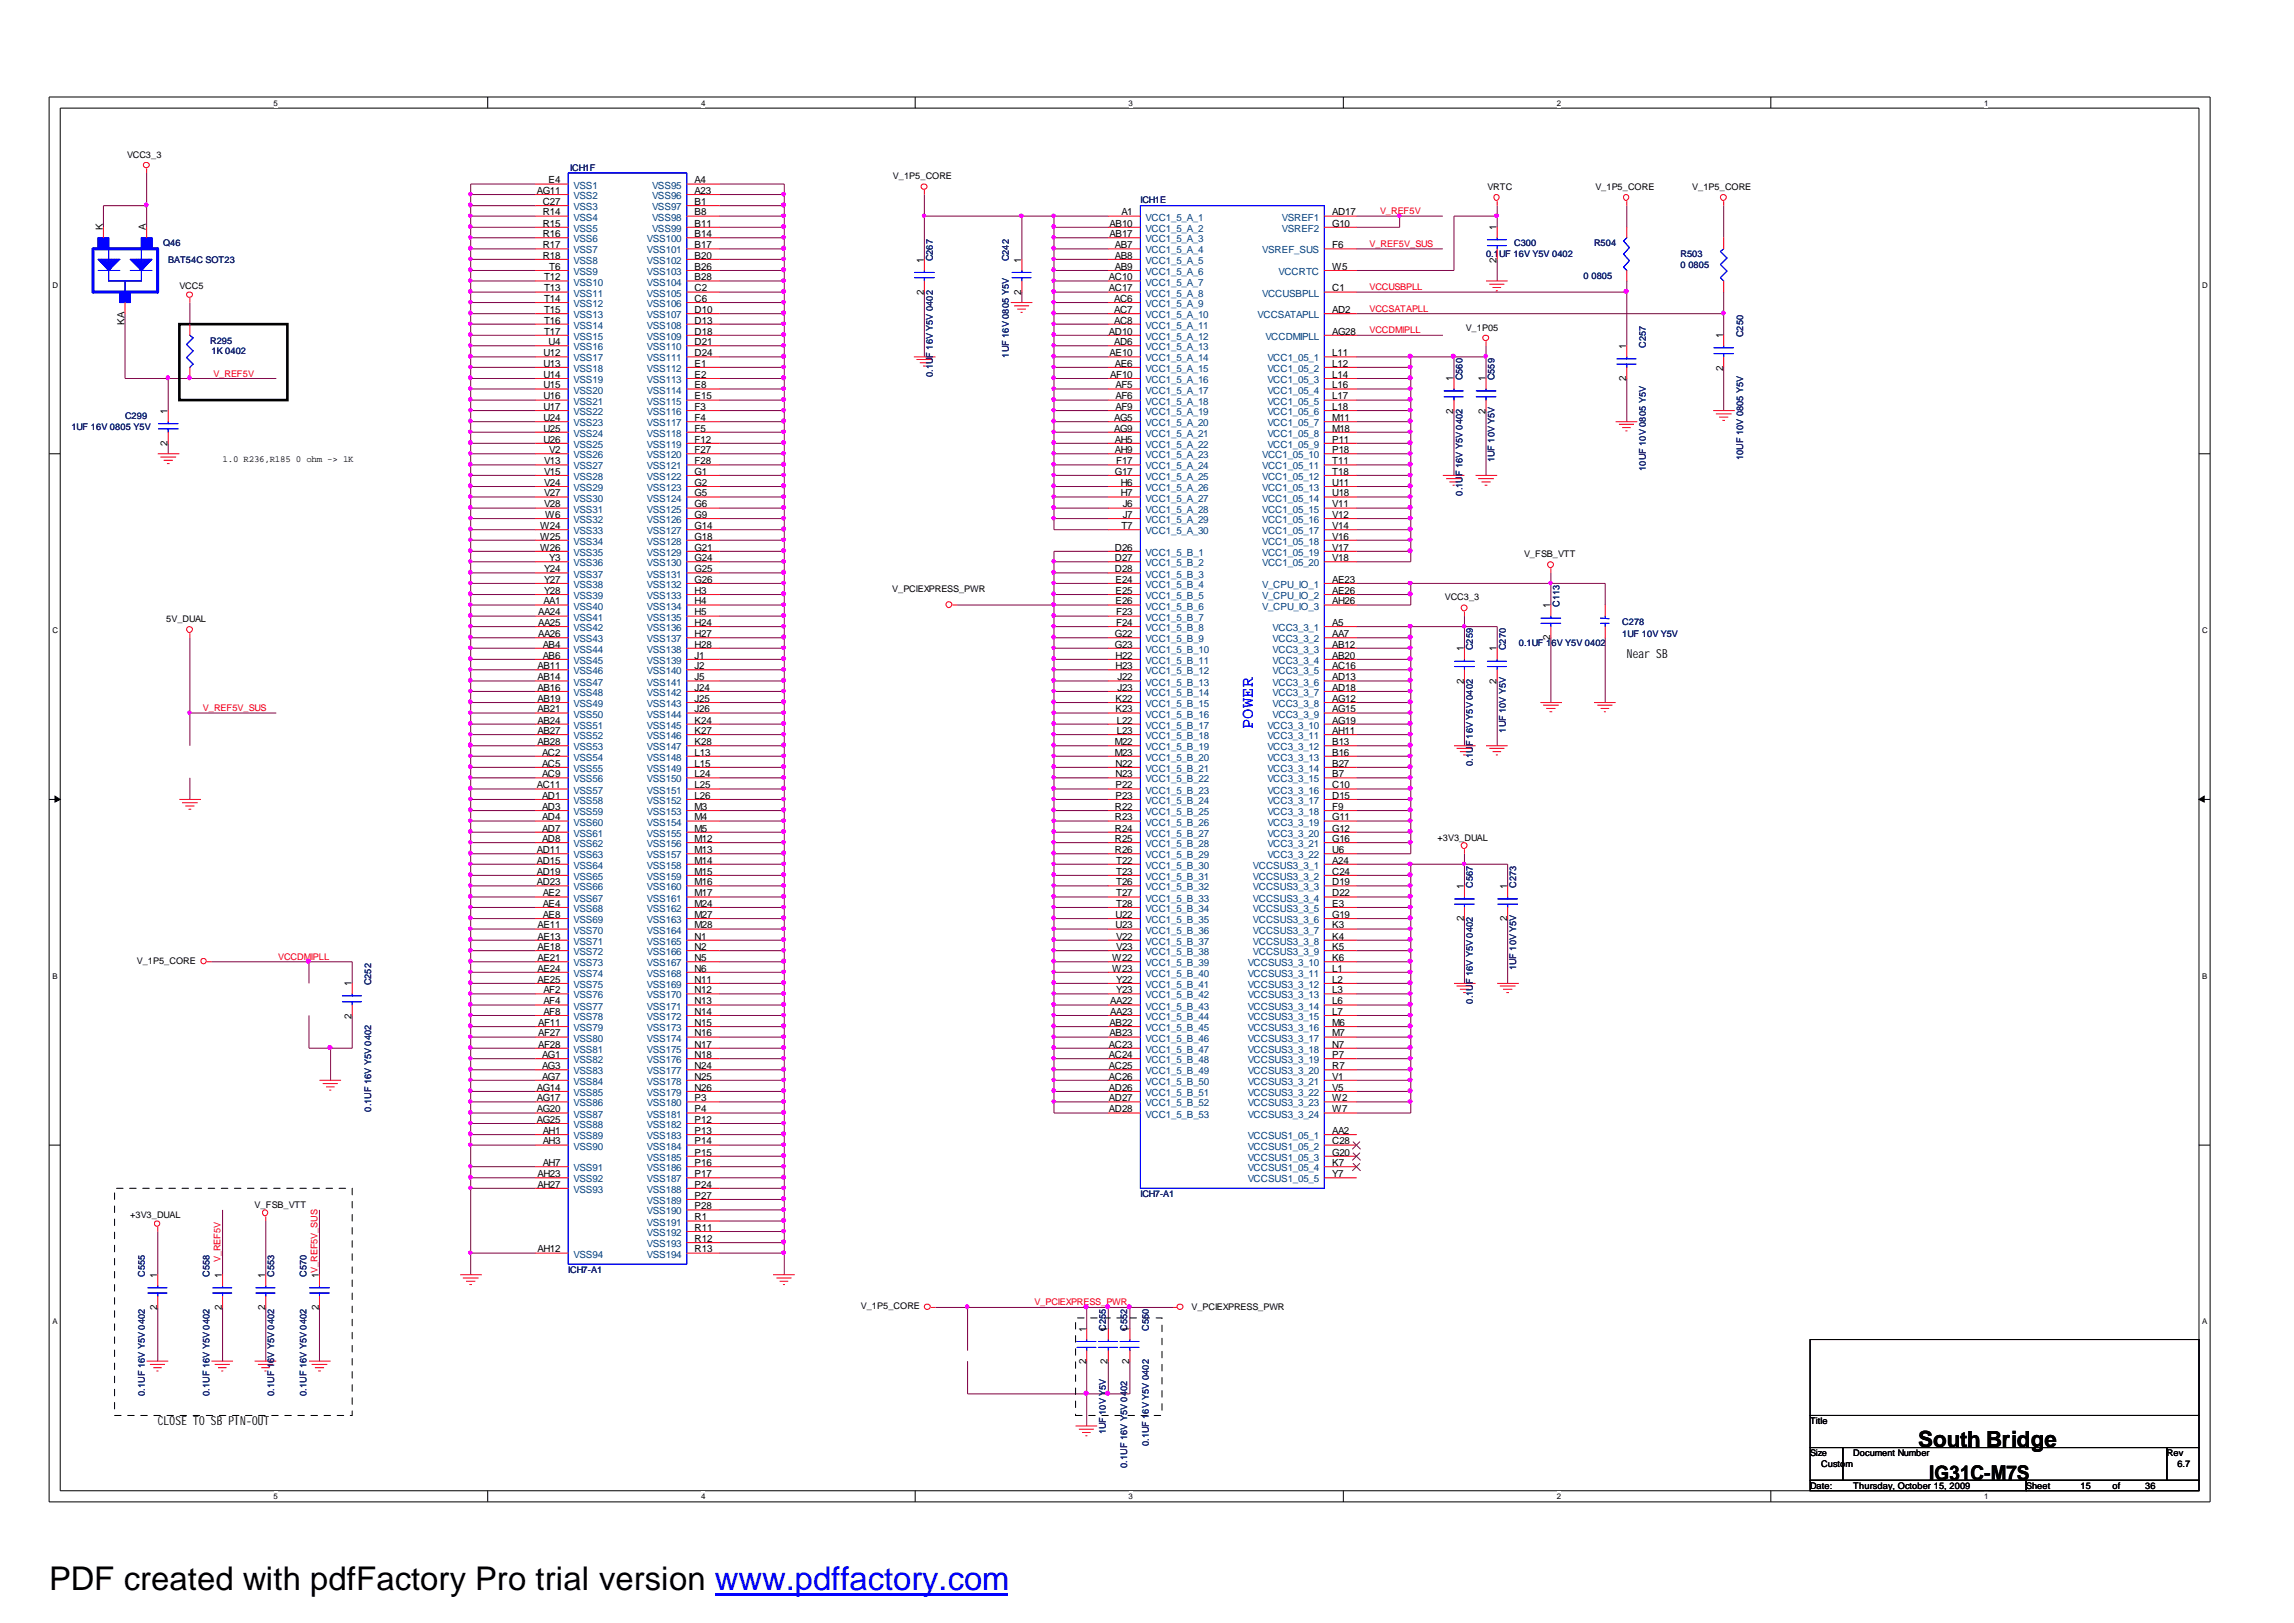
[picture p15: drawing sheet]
<svg xmlns="http://www.w3.org/2000/svg" width="297mm" height="210mm" viewBox="0 0 297 210" stroke-linecap="round" stroke-linejoin="round" font-family="sans-serif">
<defs><g id="words">
<text font-size="4.2" x="6.3" y="205.7">PDF created with pdfFactory Pro trial version www.pdffactory.com</text>
<text font-size="2.9" x="248.1" y="187.1">South Bridge</text>
<text font-size="2.6" x="249.5" y="191.4">IG31C-M7S</text>
<text font-size="2.2" fill="#00f" x="162.1" y="94.3" transform="rotate(-90 162.1 94.3)">POWER</text>
<g font-size="1.6">
<text x="210.4" y="85.1">Near SB</text>
<text x="20.4" y="184.3">CLOSE TO SB PIN-OUT</text>
</g>
<g font-size="1.3">
<text x="71" y="23.7">E4</text>
<text x="89.8" y="23.7">A4</text>
<text x="13.3" y="29.7" transform="rotate(-90 13.3 29.7)">K</text>
<text x="18.9" y="29.7" transform="rotate(-90 18.9 29.7)">A</text>
<text x="69.4" y="25.1">AG11</text>
<text x="70.2" y="26.5">C27</text>
<text x="70.2" y="27.9">R14</text>
<text x="70.2" y="29.3">R15</text>
<text x="89.8" y="25.1">A23</text>
<text x="89.8" y="26.5">B1</text>
<text x="89.8" y="27.9">B8</text>
<text x="89.8" y="29.3">B11</text>
<text x="143.5" y="29.3">AB10</text>
<text x="145" y="27.9">A1</text>
<text x="172.3" y="27.9">AD17</text>
<text x="172.3" y="29.3">G10</text>
<text x="193.5" y="29.7" transform="rotate(-90 193.5 29.7)">1</text>
<text x="70.2" y="30.7">R16</text>
<text x="70.2" y="32.1">R17</text>
<text x="70.2" y="33.5">R18</text>
<text x="71" y="34.9">T6</text>
<text x="89.8" y="30.7">B14</text>
<text x="89.8" y="32.1">B17</text>
<text x="89.8" y="33.5">B20</text>
<text x="89.8" y="34.9">B26</text>
<text x="119.5" y="34" transform="rotate(-90 119.5 34)">1</text>
<text x="132.1" y="34" transform="rotate(-90 132.1 34)">1</text>
<text x="143.5" y="30.7">AB17</text>
<text x="144.2" y="32.1">AB7</text>
<text x="144.2" y="33.5">AB8</text>
<text x="144.2" y="34.9">AB9</text>
<text x="172.3" y="32.1">F6</text>
<text x="172.3" y="34.9">W5</text>
<text x="193.5" y="34" transform="rotate(-90 193.5 34)">2</text>
<text x="70.4" y="36.3">T12</text>
<text x="70.4" y="37.7">T13</text>
<text x="70.4" y="39">T14</text>
<text x="70.4" y="40.5">T15</text>
<text x="70.4" y="41.8">T16</text>
<text x="89.8" y="36.3">B28</text>
<text x="89.8" y="37.7">C2</text>
<text x="89.8" y="39">C6</text>
<text x="89.8" y="40.5">D10</text>
<text x="89.8" y="41.8">D13</text>
<text x="119.5" y="38.1" transform="rotate(-90 119.5 38.1)">2</text>
<text x="132.1" y="38.1" transform="rotate(-90 132.1 38.1)">2</text>
<text x="143.4" y="36.3">AC10</text>
<text x="143.4" y="37.7">AC17</text>
<text x="144.1" y="39">AC6</text>
<text x="144.1" y="40.5">AC7</text>
<text x="144.1" y="41.8">AC8</text>
<text x="172.3" y="37.7">C1</text>
<text x="172.3" y="40.5">AD2</text>
<text x="16.1" y="42" transform="rotate(-90 16.1 42)">KA</text>
<text x="70.3" y="46.1">U12</text>
<text x="70.3" y="47.4">U13</text>
<text x="70.4" y="43.3">T17</text>
<text x="71" y="44.6">U4</text>
<text x="89.8" y="43.3">D18</text>
<text x="89.8" y="44.6">D21</text>
<text x="89.8" y="46.1">D24</text>
<text x="89.8" y="47.4">E1</text>
<text x="143.4" y="43.3">AD10</text>
<text x="143.5" y="46.1">AE10</text>
<text x="144.1" y="44.6">AD6</text>
<text x="144.2" y="47.4">AE6</text>
<text x="172.3" y="43.3">AG28</text>
<text x="172.3" y="46.1">L11</text>
<text x="172.3" y="47.4">L12</text>
<text x="210.3" y="45.1" transform="rotate(-90 210.3 45.1)">1</text>
<text x="222.8" y="47.9" transform="rotate(-90 222.8 47.9)">2</text>
<text x="222.8" y="43.7" transform="rotate(-90 222.8 43.7)">1</text>
<text x="21.7" y="53.5" transform="rotate(-90 21.7 53.5)">1</text>
<text x="70.3" y="48.9">U14</text>
<text x="70.3" y="50.2">U15</text>
<text x="70.3" y="51.7">U16</text>
<text x="70.3" y="53">U17</text>
<text x="89.8" y="48.9">E2</text>
<text x="89.8" y="50.2">E8</text>
<text x="89.8" y="51.7">E15</text>
<text x="89.8" y="53">F3</text>
<text x="143.6" y="48.9">AF10</text>
<text x="144.3" y="50.2">AF5</text>
<text x="144.3" y="51.7">AF6</text>
<text x="144.3" y="53">AF9</text>
<text x="172.3" y="48.9">L14</text>
<text x="172.3" y="50.2">L16</text>
<text x="172.3" y="51.7">L17</text>
<text x="172.3" y="53">L18</text>
<text x="188" y="53.5" transform="rotate(-90 188 53.5)">2</text>
<text x="188" y="49.3" transform="rotate(-90 188 49.3)">1</text>
<text x="192.1" y="53.5" transform="rotate(-90 192.1 53.5)">2</text>
<text x="192.1" y="49.3" transform="rotate(-90 192.1 49.3)">1</text>
<text x="210.3" y="49.3" transform="rotate(-90 210.3 49.3)">2</text>
<text x="21.7" y="57.7" transform="rotate(-90 21.7 57.7)">2</text>
<text x="70.3" y="54.5">U24</text>
<text x="70.3" y="55.8">U25</text>
<text x="70.3" y="57.2">U26</text>
<text x="71" y="58.6">V2</text>
<text x="89.8" y="54.5">F4</text>
<text x="89.8" y="55.8">F5</text>
<text x="89.8" y="57.2">F12</text>
<text x="89.8" y="58.6">F27</text>
<text x="144.1" y="54.5">AG5</text>
<text x="144.1" y="55.8">AG9</text>
<text x="144.2" y="57.2">AH5</text>
<text x="144.2" y="58.6">AH9</text>
<text x="172.3" y="58.6">P18</text>
<text x="172.3" y="54.5">M11</text>
<text x="172.3" y="55.8">M18</text>
<text x="172.3" y="57.2">P11</text>
<text x="70.4" y="60">V13</text>
<text x="70.4" y="61.4">V15</text>
<text x="70.4" y="62.8">V24</text>
<text x="70.4" y="64.2">V27</text>
<text x="70.4" y="65.6">V28</text>
<text x="89.8" y="60">F28</text>
<text x="89.8" y="61.4">G1</text>
<text x="89.8" y="62.8">G2</text>
<text x="89.8" y="64.2">G5</text>
<text x="89.8" y="65.6">G6</text>
<text x="144.2" y="61.4">G17</text>
<text x="144.4" y="60">F17</text>
<text x="144.9" y="62.8">H6</text>
<text x="144.9" y="64.2">H7</text>
<text x="145.2" y="65.6">J6</text>
<text x="172.3" y="60">T11</text>
<text x="172.3" y="61.4">T18</text>
<text x="172.3" y="62.8">U11</text>
<text x="172.3" y="64.2">U18</text>
<text x="172.3" y="65.6">V11</text>
<text x="69.8" y="68.4">W24</text>
<text x="69.8" y="69.8">W25</text>
<text x="69.8" y="71.2">W26</text>
<text x="70.5" y="67">W6</text>
<text x="89.8" y="67">G9</text>
<text x="89.8" y="68.4">G14</text>
<text x="89.8" y="69.8">G18</text>
<text x="89.8" y="71.2">G21</text>
<text x="144.2" y="71.2">D26</text>
<text x="145" y="68.4">T7</text>
<text x="145.2" y="67">J7</text>
<text x="172.3" y="67">V12</text>
<text x="172.3" y="68.4">V14</text>
<text x="172.3" y="69.8">V16</text>
<text x="172.3" y="71.2">V17</text>
<text x="70.4" y="74">Y24</text>
<text x="70.4" y="75.4">Y27</text>
<text x="70.4" y="76.8">Y28</text>
<text x="71" y="72.6">Y3</text>
<text x="89.8" y="72.6">G24</text>
<text x="89.8" y="74">G25</text>
<text x="89.8" y="75.4">G26</text>
<text x="89.8" y="76.8">H3</text>
<text x="144.2" y="72.6">D27</text>
<text x="144.2" y="74">D28</text>
<text x="144.3" y="75.4">E24</text>
<text x="144.3" y="76.8">E25</text>
<text x="172.3" y="75.4">AE23</text>
<text x="172.3" y="76.8">AE26</text>
<text x="172.3" y="72.6">V18</text>
<text x="69.6" y="79.6">AA24</text>
<text x="69.6" y="81">AA25</text>
<text x="69.6" y="82.4">AA26</text>
<text x="70.2" y="83.7">AB4</text>
<text x="70.3" y="78.2">AA1</text>
<text x="89.8" y="78.2">H4</text>
<text x="89.8" y="79.6">H5</text>
<text x="89.8" y="81">H24</text>
<text x="89.8" y="82.4">H27</text>
<text x="89.8" y="83.7">H28</text>
<text x="144.2" y="82.4">G22</text>
<text x="144.2" y="83.7">G23</text>
<text x="144.3" y="78.2">E26</text>
<text x="144.4" y="79.6">F23</text>
<text x="144.4" y="81">F24</text>
<text x="172.3" y="81">A5</text>
<text x="172.3" y="82.4">AA7</text>
<text x="172.3" y="83.7">AB12</text>
<text x="172.3" y="78.2">AH26</text>
<text x="200.5" y="82.8" transform="rotate(-90 200.5 82.8)">2</text>
<text x="200.5" y="78.7" transform="rotate(-90 200.5 78.7)">1</text>
<text x="69.5" y="86.5">AB11</text>
<text x="69.5" y="88">AB14</text>
<text x="69.5" y="89.3">AB16</text>
<text x="70.2" y="85.2">AB6</text>
<text x="89.8" y="85.2">J1</text>
<text x="89.8" y="86.5">J2</text>
<text x="89.8" y="88">J5</text>
<text x="89.8" y="89.3">J24</text>
<text x="144.3" y="85.2">H22</text>
<text x="144.3" y="86.5">H23</text>
<text x="144.5" y="88">J22</text>
<text x="144.5" y="89.3">J23</text>
<text x="172.3" y="85.2">AB20</text>
<text x="172.3" y="86.5">AC16</text>
<text x="172.3" y="88">AD13</text>
<text x="172.3" y="89.3">AD18</text>
<text x="189.3" y="88.4" transform="rotate(-90 189.3 88.4)">2</text>
<text x="189.3" y="84.3" transform="rotate(-90 189.3 84.3)">1</text>
<text x="193.5" y="88.4" transform="rotate(-90 193.5 88.4)">2</text>
<text x="193.5" y="84.3" transform="rotate(-90 193.5 84.3)">1</text>
<text x="69.5" y="90.8">AB19</text>
<text x="69.5" y="92.1">AB21</text>
<text x="69.5" y="93.6">AB24</text>
<text x="69.5" y="94.9">AB27</text>
<text x="89.8" y="90.8">J25</text>
<text x="89.8" y="92.1">J26</text>
<text x="89.8" y="93.6">K24</text>
<text x="89.8" y="94.9">K27</text>
<text x="144.3" y="90.8">K22</text>
<text x="144.3" y="92.1">K23</text>
<text x="144.4" y="93.6">L22</text>
<text x="144.4" y="94.9">L23</text>
<text x="172.3" y="90.8">AG12</text>
<text x="172.3" y="92.1">AG15</text>
<text x="172.3" y="93.6">AG19</text>
<text x="172.3" y="94.9">AH11</text>
<text x="69.4" y="102">AC11</text>
<text x="69.5" y="96.4">AB28</text>
<text x="70.1" y="97.7">AC2</text>
<text x="70.1" y="99.2">AC5</text>
<text x="70.1" y="100.5">AC9</text>
<text x="89.8" y="96.4">K28</text>
<text x="89.8" y="97.7">L13</text>
<text x="89.8" y="99.2">L15</text>
<text x="89.8" y="100.5">L24</text>
<text x="89.8" y="102">L25</text>
<text x="144.2" y="96.4">M22</text>
<text x="144.2" y="97.7">M23</text>
<text x="144.3" y="99.2">N22</text>
<text x="144.3" y="100.5">N23</text>
<text x="144.3" y="102">P22</text>
<text x="172.3" y="96.4">B13</text>
<text x="172.3" y="97.7">B16</text>
<text x="172.3" y="99.2">B27</text>
<text x="172.3" y="100.5">B7</text>
<text x="172.3" y="102">C10</text>
<text x="70.1" y="103.3">AD1</text>
<text x="70.1" y="104.7">AD3</text>
<text x="70.1" y="106.1">AD4</text>
<text x="70.1" y="107.5">AD7</text>
<text x="89.8" y="103.3">L26</text>
<text x="89.8" y="104.7">M3</text>
<text x="89.8" y="106.1">M4</text>
<text x="89.8" y="107.5">M5</text>
<text x="144.2" y="104.7">R22</text>
<text x="144.2" y="106.1">R23</text>
<text x="144.2" y="107.5">R24</text>
<text x="144.3" y="103.3">P23</text>
<text x="172.3" y="103.3">D15</text>
<text x="172.3" y="104.7">F9</text>
<text x="172.3" y="106.1">G11</text>
<text x="172.3" y="107.5">G12</text>
<text x="69.4" y="110.3">AD11</text>
<text x="69.4" y="111.7">AD15</text>
<text x="69.4" y="113.1">AD19</text>
<text x="70.1" y="108.9">AD8</text>
<text x="89.8" y="108.9">M12</text>
<text x="89.8" y="110.3">M13</text>
<text x="89.8" y="111.7">M14</text>
<text x="89.8" y="113.1">M15</text>
<text x="144.2" y="108.9">R25</text>
<text x="144.2" y="110.3">R26</text>
<text x="144.4" y="111.7">T22</text>
<text x="144.4" y="113.1">T23</text>
<text x="172.3" y="111.7">A24</text>
<text x="172.3" y="113.1">C24</text>
<text x="172.3" y="108.9">G16</text>
<text x="172.3" y="110.3">U6</text>
<text x="69.4" y="114.5">AD23</text>
<text x="70.2" y="115.9">AE2</text>
<text x="70.2" y="117.3">AE4</text>
<text x="70.2" y="118.7">AE8</text>
<text x="89.8" y="114.5">M16</text>
<text x="89.8" y="115.9">M17</text>
<text x="89.8" y="117.3">M24</text>
<text x="89.8" y="118.7">M27</text>
<text x="144.3" y="118.7">U22</text>
<text x="144.4" y="114.5">T26</text>
<text x="144.4" y="115.9">T27</text>
<text x="144.4" y="117.3">T28</text>
<text x="172.3" y="114.5">D19</text>
<text x="172.3" y="115.9">D22</text>
<text x="172.3" y="117.3">E3</text>
<text x="172.3" y="118.7">G19</text>
<text x="189.3" y="119.1" transform="rotate(-90 189.3 119.1)">2</text>
<text x="189.3" y="115" transform="rotate(-90 189.3 115)">1</text>
<text x="194.9" y="119.1" transform="rotate(-90 194.9 119.1)">2</text>
<text x="194.9" y="115" transform="rotate(-90 194.9 115)">1</text>
<text x="69.5" y="120.1">AE11</text>
<text x="69.5" y="121.5">AE13</text>
<text x="69.5" y="122.9">AE18</text>
<text x="69.5" y="124.3">AE21</text>
<text x="69.5" y="125.7">AE24</text>
<text x="89.8" y="120.1">M28</text>
<text x="89.8" y="121.5">N1</text>
<text x="89.8" y="122.9">N2</text>
<text x="89.8" y="124.3">N5</text>
<text x="89.8" y="125.7">N6</text>
<text x="143.8" y="124.3">W22</text>
<text x="143.8" y="125.7">W23</text>
<text x="144.3" y="120.1">U23</text>
<text x="144.4" y="121.5">V22</text>
<text x="144.4" y="122.9">V23</text>
<text x="172.3" y="120.1">K3</text>
<text x="172.3" y="121.5">K4</text>
<text x="172.3" y="122.9">K5</text>
<text x="172.3" y="124.3">K6</text>
<text x="172.3" y="125.7">L1</text>
<text x="45.5" y="131.8" transform="rotate(-90 45.5 131.8)">2</text>
<text x="45.5" y="127.5" transform="rotate(-90 45.5 127.5)">1</text>
<text x="69.5" y="127.1">AE25</text>
<text x="70.3" y="128.5">AF2</text>
<text x="70.3" y="129.9">AF4</text>
<text x="70.3" y="131.2">AF8</text>
<text x="89.8" y="127.1">N11</text>
<text x="89.8" y="128.5">N12</text>
<text x="89.8" y="129.9">N13</text>
<text x="89.8" y="131.2">N14</text>
<text x="143.6" y="129.9">AA22</text>
<text x="143.6" y="131.2">AA23</text>
<text x="144.4" y="127.1">Y22</text>
<text x="144.4" y="128.5">Y23</text>
<text x="172.3" y="127.1">L2</text>
<text x="172.3" y="128.5">L3</text>
<text x="172.3" y="129.9">L6</text>
<text x="172.3" y="131.2">L7</text>
<text x="69.6" y="132.7">AF11</text>
<text x="69.6" y="134">AF27</text>
<text x="69.6" y="135.5">AF28</text>
<text x="70.1" y="136.8">AG1</text>
<text x="89.8" y="132.7">N15</text>
<text x="89.8" y="134">N16</text>
<text x="89.8" y="135.5">N17</text>
<text x="89.8" y="136.8">N18</text>
<text x="143.4" y="135.5">AC23</text>
<text x="143.4" y="136.8">AC24</text>
<text x="143.5" y="132.7">AB22</text>
<text x="143.5" y="134">AB23</text>
<text x="172.3" y="132.7">M6</text>
<text x="172.3" y="134">M7</text>
<text x="172.3" y="135.5">N7</text>
<text x="172.3" y="136.8">P7</text>
<text x="69.4" y="141.1">AG14</text>
<text x="69.4" y="142.4">AG17</text>
<text x="69.4" y="143.9">AG20</text>
<text x="70.1" y="138.3">AG3</text>
<text x="70.1" y="139.6">AG7</text>
<text x="89.8" y="138.3">N24</text>
<text x="89.8" y="139.6">N25</text>
<text x="89.8" y="141.1">N26</text>
<text x="89.8" y="142.4">P3</text>
<text x="89.8" y="143.9">P4</text>
<text x="143.4" y="138.3">AC25</text>
<text x="143.4" y="139.6">AC26</text>
<text x="143.4" y="141.1">AD26</text>
<text x="143.4" y="142.4">AD27</text>
<text x="143.4" y="143.9">AD28</text>
<text x="172.3" y="138.3">R7</text>
<text x="172.3" y="139.6">V1</text>
<text x="172.3" y="141.1">V5</text>
<text x="172.3" y="142.4">W2</text>
<text x="172.3" y="143.9">W7</text>
<text x="69.4" y="145.2">AG25</text>
<text x="70.2" y="146.7">AH1</text>
<text x="70.2" y="148">AH3</text>
<text x="89.8" y="145.2">P12</text>
<text x="89.8" y="146.7">P13</text>
<text x="89.8" y="148">P14</text>
<text x="89.8" y="149.5">P15</text>
<text x="172.3" y="146.7">AA2</text>
<text x="172.3" y="148">C28</text>
<text x="172.3" y="149.5">G20</text>
<text x="69.5" y="152.2">AH23</text>
<text x="69.5" y="153.6">AH27</text>
<text x="70.2" y="150.8">AH7</text>
<text x="89.8" y="150.8">P16</text>
<text x="89.8" y="152.2">P17</text>
<text x="89.8" y="153.6">P24</text>
<text x="89.8" y="155">P27</text>
<text x="172.3" y="150.8">K7</text>
<text x="172.3" y="152.2">Y7</text>
<text x="69.5" y="162">AH12</text>
<text x="89.8" y="156.4">P28</text>
<text x="89.8" y="157.8">R1</text>
<text x="89.8" y="159.2">R11</text>
<text x="89.8" y="160.6">R12</text>
<text x="89.8" y="162">R13</text>
<text x="20.3" y="165.3" transform="rotate(-90 20.3 165.3)">1</text>
<text x="28.7" y="165.3" transform="rotate(-90 28.7 165.3)">1</text>
<text x="34.3" y="165.3" transform="rotate(-90 34.3 165.3)">1</text>
<text x="41.2" y="165.3" transform="rotate(-90 41.2 165.3)">1V_REF5V_SUS</text>
<text x="20.3" y="169.4" transform="rotate(-90 20.3 169.4)">2</text>
<text x="28.7" y="169.4" transform="rotate(-90 28.7 169.4)">2</text>
<text x="34.3" y="169.4" transform="rotate(-90 34.3 169.4)">2</text>
<text x="41.2" y="169.4" transform="rotate(-90 41.2 169.4)">2</text>
<text x="140.5" y="172.2" transform="rotate(-90 140.5 172.2)">1</text>
<text x="143.3" y="172.2" transform="rotate(-90 143.3 172.2)">1</text>
<text x="146" y="172.2" transform="rotate(-90 146 172.2)">1</text>
<text x="140.5" y="176.5" transform="rotate(-90 140.5 176.5)">2</text>
<text x="143.3" y="176.5" transform="rotate(-90 143.3 176.5)">2</text>
<text x="146" y="176.5" transform="rotate(-90 146 176.5)">2</text>
</g>
<g font-size="1.3" fill="#004080">
<text x="74.2" y="24.4">VSS1</text>
<text x="74.2" y="25.8">VSS2</text>
<text x="74.2" y="27.2">VSS3</text>
<text x="74.2" y="28.5">VSS4</text>
<text x="74.2" y="30">VSS5</text>
<text x="84.3" y="24.4">VSS95</text>
<text x="84.3" y="25.8">VSS96</text>
<text x="84.3" y="27.2">VSS97</text>
<text x="84.3" y="28.5">VSS98</text>
<text x="84.3" y="30">VSS99</text>
<text x="148.2" y="28.5">VCC1_5_A_1</text>
<text x="148.2" y="30">VCC1_5_A_2</text>
<text x="165.8" y="28.5">VSREF1</text>
<text x="165.8" y="30">VSREF2</text>
<text x="74.2" y="31.3">VSS6</text>
<text x="74.2" y="32.8">VSS7</text>
<text x="74.2" y="34.1">VSS8</text>
<text x="74.2" y="35.6">VSS9</text>
<text x="83.7" y="31.3">VSS100</text>
<text x="83.7" y="32.8">VSS101</text>
<text x="83.7" y="34.1">VSS102</text>
<text x="83.7" y="35.6">VSS103</text>
<text x="148.2" y="31.3">VCC1_5_A_3</text>
<text x="148.2" y="32.8">VCC1_5_A_4</text>
<text x="148.2" y="34.1">VCC1_5_A_5</text>
<text x="148.2" y="35.6">VCC1_5_A_6</text>
<text x="163.2" y="32.8">VSREF_SUS</text>
<text x="165.4" y="35.6">VCCRTC</text>
<text x="74.2" y="36.9">VSS10</text>
<text x="74.2" y="38.4">VSS11</text>
<text x="74.2" y="39.7">VSS12</text>
<text x="74.2" y="41.2">VSS13</text>
<text x="83.7" y="36.9">VSS104</text>
<text x="83.7" y="38.4">VSS105</text>
<text x="83.7" y="39.7">VSS106</text>
<text x="83.7" y="41.2">VSS107</text>
<text x="148.2" y="36.9">VCC1_5_A_7</text>
<text x="148.2" y="38.4">VCC1_5_A_8</text>
<text x="148.2" y="39.7">VCC1_5_A_9</text>
<text x="148.2" y="41.2">VCC1_5_A_10</text>
<text x="162.6" y="41.2">VCCSATAPLL</text>
<text x="163.2" y="38.4">VCCUSBPLL</text>
<text x="74.2" y="42.5">VSS14</text>
<text x="74.2" y="44">VSS15</text>
<text x="74.2" y="45.3">VSS16</text>
<text x="74.2" y="46.8">VSS17</text>
<text x="83.7" y="42.5">VSS108</text>
<text x="83.7" y="44">VSS109</text>
<text x="83.7" y="45.3">VSS110</text>
<text x="83.7" y="46.8">VSS111</text>
<text x="148.2" y="42.5">VCC1_5_A_11</text>
<text x="148.2" y="44">VCC1_5_A_12</text>
<text x="148.2" y="45.3">VCC1_5_A_13</text>
<text x="148.2" y="46.8">VCC1_5_A_14</text>
<text x="163.7" y="44">VCCDMIPLL</text>
<text x="163.9" y="46.8">VCC1_05_1</text>
<text x="74.2" y="48.1">VSS18</text>
<text x="74.2" y="49.5">VSS19</text>
<text x="74.2" y="50.9">VSS20</text>
<text x="74.2" y="52.3">VSS21</text>
<text x="74.2" y="53.7">VSS22</text>
<text x="83.7" y="48.1">VSS112</text>
<text x="83.7" y="49.5">VSS113</text>
<text x="83.7" y="50.9">VSS114</text>
<text x="83.7" y="52.3">VSS115</text>
<text x="83.7" y="53.7">VSS116</text>
<text x="148.2" y="48.1">VCC1_5_A_15</text>
<text x="148.2" y="49.5">VCC1_5_A_16</text>
<text x="148.2" y="50.9">VCC1_5_A_17</text>
<text x="148.2" y="52.3">VCC1_5_A_18</text>
<text x="148.2" y="53.7">VCC1_5_A_19</text>
<text x="163.9" y="48.1">VCC1_05_2</text>
<text x="163.9" y="49.5">VCC1_05_3</text>
<text x="163.9" y="50.9">VCC1_05_4</text>
<text x="163.9" y="52.3">VCC1_05_5</text>
<text x="163.9" y="53.7">VCC1_05_6</text>
<text x="74.2" y="55.1">VSS23</text>
<text x="74.2" y="56.5">VSS24</text>
<text x="74.2" y="57.9">VSS25</text>
<text x="74.2" y="59.3">VSS26</text>
<text x="83.7" y="55.1">VSS117</text>
<text x="83.7" y="56.5">VSS118</text>
<text x="83.7" y="57.9">VSS119</text>
<text x="83.7" y="59.3">VSS120</text>
<text x="148.2" y="55.1">VCC1_5_A_20</text>
<text x="148.2" y="56.5">VCC1_5_A_21</text>
<text x="148.2" y="57.9">VCC1_5_A_22</text>
<text x="148.2" y="59.3">VCC1_5_A_23</text>
<text x="163.2" y="59.3">VCC1_05_10</text>
<text x="163.9" y="55.1">VCC1_05_7</text>
<text x="163.9" y="56.5">VCC1_05_8</text>
<text x="163.9" y="57.9">VCC1_05_9</text>
<text x="74.2" y="60.7">VSS27</text>
<text x="74.2" y="62.1">VSS28</text>
<text x="74.2" y="63.5">VSS29</text>
<text x="74.2" y="64.9">VSS30</text>
<text x="83.7" y="60.7">VSS121</text>
<text x="83.7" y="62.1">VSS122</text>
<text x="83.7" y="63.5">VSS123</text>
<text x="83.7" y="64.9">VSS124</text>
<text x="148.2" y="60.7">VCC1_5_A_24</text>
<text x="148.2" y="62.1">VCC1_5_A_25</text>
<text x="148.2" y="63.5">VCC1_5_A_26</text>
<text x="148.2" y="64.9">VCC1_5_A_27</text>
<text x="163.2" y="60.7">VCC1_05_11</text>
<text x="163.2" y="62.1">VCC1_05_12</text>
<text x="163.2" y="63.5">VCC1_05_13</text>
<text x="163.2" y="64.9">VCC1_05_14</text>
<text x="74.2" y="66.3">VSS31</text>
<text x="74.2" y="67.7">VSS32</text>
<text x="74.2" y="69.1">VSS33</text>
<text x="74.2" y="70.5">VSS34</text>
<text x="74.2" y="71.9">VSS35</text>
<text x="83.7" y="66.3">VSS125</text>
<text x="83.7" y="67.7">VSS126</text>
<text x="83.7" y="69.1">VSS127</text>
<text x="83.7" y="70.5">VSS128</text>
<text x="83.7" y="71.9">VSS129</text>
<text x="148.2" y="66.3">VCC1_5_A_28</text>
<text x="148.2" y="67.7">VCC1_5_A_29</text>
<text x="148.2" y="69.1">VCC1_5_A_30</text>
<text x="148.2" y="71.9">VCC1_5_B_1</text>
<text x="163.2" y="66.3">VCC1_05_15</text>
<text x="163.2" y="67.7">VCC1_05_16</text>
<text x="163.2" y="69.1">VCC1_05_17</text>
<text x="163.2" y="70.5">VCC1_05_18</text>
<text x="163.2" y="71.9">VCC1_05_19</text>
<text x="74.2" y="73.3">VSS36</text>
<text x="74.2" y="74.7">VSS37</text>
<text x="74.2" y="76">VSS38</text>
<text x="74.2" y="77.5">VSS39</text>
<text x="83.7" y="73.3">VSS130</text>
<text x="83.7" y="74.7">VSS131</text>
<text x="83.7" y="76">VSS132</text>
<text x="83.7" y="77.5">VSS133</text>
<text x="148.2" y="73.3">VCC1_5_B_2</text>
<text x="148.2" y="74.7">VCC1_5_B_3</text>
<text x="148.2" y="76">VCC1_5_B_4</text>
<text x="148.2" y="77.5">VCC1_5_B_5</text>
<text x="163.2" y="76">V_CPU_IO_1</text>
<text x="163.2" y="77.5">V_CPU_IO_2</text>
<text x="163.2" y="73.3">VCC1_05_20</text>
<text x="74.2" y="78.8">VSS40</text>
<text x="74.2" y="80.3">VSS41</text>
<text x="74.2" y="81.6">VSS42</text>
<text x="74.2" y="83.1">VSS43</text>
<text x="83.7" y="78.8">VSS134</text>
<text x="83.7" y="80.3">VSS135</text>
<text x="83.7" y="81.6">VSS136</text>
<text x="83.7" y="83.1">VSS137</text>
<text x="148.2" y="78.8">VCC1_5_B_6</text>
<text x="148.2" y="80.3">VCC1_5_B_7</text>
<text x="148.2" y="81.6">VCC1_5_B_8</text>
<text x="148.2" y="83.1">VCC1_5_B_9</text>
<text x="163.2" y="78.8">V_CPU_IO_3</text>
<text x="164.6" y="81.6">VCC3_3_1</text>
<text x="164.6" y="83.1">VCC3_3_2</text>
<text x="74.2" y="84.4">VSS44</text>
<text x="74.2" y="85.9">VSS45</text>
<text x="74.2" y="87.2">VSS46</text>
<text x="74.2" y="88.7">VSS47</text>
<text x="83.7" y="84.4">VSS138</text>
<text x="83.7" y="85.9">VSS139</text>
<text x="83.7" y="87.2">VSS140</text>
<text x="83.7" y="88.7">VSS141</text>
<text x="148.2" y="84.4">VCC1_5_B_10</text>
<text x="148.2" y="85.9">VCC1_5_B_11</text>
<text x="148.2" y="87.2">VCC1_5_B_12</text>
<text x="148.2" y="88.7">VCC1_5_B_13</text>
<text x="164.6" y="84.4">VCC3_3_3</text>
<text x="164.6" y="85.9">VCC3_3_4</text>
<text x="164.6" y="87.2">VCC3_3_5</text>
<text x="164.6" y="88.7">VCC3_3_6</text>
<text x="74.2" y="90">VSS48</text>
<text x="74.2" y="91.5">VSS49</text>
<text x="74.2" y="92.8">VSS50</text>
<text x="74.2" y="94.2">VSS51</text>
<text x="74.2" y="95.6">VSS52</text>
<text x="83.7" y="90">VSS142</text>
<text x="83.7" y="91.5">VSS143</text>
<text x="83.7" y="92.8">VSS144</text>
<text x="83.7" y="94.2">VSS145</text>
<text x="83.7" y="95.6">VSS146</text>
<text x="148.2" y="90">VCC1_5_B_14</text>
<text x="148.2" y="91.5">VCC1_5_B_15</text>
<text x="148.2" y="92.8">VCC1_5_B_16</text>
<text x="148.2" y="94.2">VCC1_5_B_17</text>
<text x="148.2" y="95.6">VCC1_5_B_18</text>
<text x="163.9" y="94.2">VCC3_3_10</text>
<text x="163.9" y="95.6">VCC3_3_11</text>
<text x="164.6" y="90">VCC3_3_7</text>
<text x="164.6" y="91.5">VCC3_3_8</text>
<text x="164.6" y="92.8">VCC3_3_9</text>
<text x="74.2" y="97">VSS53</text>
<text x="74.2" y="98.4">VSS54</text>
<text x="74.2" y="99.8">VSS55</text>
<text x="74.2" y="101.2">VSS56</text>
<text x="83.7" y="97">VSS147</text>
<text x="83.7" y="98.4">VSS148</text>
<text x="83.7" y="99.8">VSS149</text>
<text x="83.7" y="101.2">VSS150</text>
<text x="148.2" y="97">VCC1_5_B_19</text>
<text x="148.2" y="98.4">VCC1_5_B_20</text>
<text x="148.2" y="99.8">VCC1_5_B_21</text>
<text x="148.2" y="101.2">VCC1_5_B_22</text>
<text x="163.9" y="97">VCC3_3_12</text>
<text x="163.9" y="98.4">VCC3_3_13</text>
<text x="163.9" y="99.8">VCC3_3_14</text>
<text x="163.9" y="101.2">VCC3_3_15</text>
<text x="74.2" y="102.6">VSS57</text>
<text x="74.2" y="104">VSS58</text>
<text x="74.2" y="105.4">VSS59</text>
<text x="74.2" y="106.8">VSS60</text>
<text x="83.7" y="102.6">VSS151</text>
<text x="83.7" y="104">VSS152</text>
<text x="83.7" y="105.4">VSS153</text>
<text x="83.7" y="106.8">VSS154</text>
<text x="148.2" y="102.6">VCC1_5_B_23</text>
<text x="148.2" y="104">VCC1_5_B_24</text>
<text x="148.2" y="105.4">VCC1_5_B_25</text>
<text x="148.2" y="106.8">VCC1_5_B_26</text>
<text x="163.9" y="102.6">VCC3_3_16</text>
<text x="163.9" y="104">VCC3_3_17</text>
<text x="163.9" y="105.4">VCC3_3_18</text>
<text x="163.9" y="106.8">VCC3_3_19</text>
<text x="74.2" y="108.2">VSS61</text>
<text x="74.2" y="109.6">VSS62</text>
<text x="74.2" y="111">VSS63</text>
<text x="74.2" y="112.4">VSS64</text>
<text x="74.2" y="113.8">VSS65</text>
<text x="83.7" y="108.2">VSS155</text>
<text x="83.7" y="109.6">VSS156</text>
<text x="83.7" y="111">VSS157</text>
<text x="83.7" y="112.4">VSS158</text>
<text x="83.7" y="113.8">VSS159</text>
<text x="148.2" y="108.2">VCC1_5_B_27</text>
<text x="148.2" y="109.6">VCC1_5_B_28</text>
<text x="148.2" y="111">VCC1_5_B_29</text>
<text x="148.2" y="112.4">VCC1_5_B_30</text>
<text x="148.2" y="113.8">VCC1_5_B_31</text>
<text x="162.1" y="112.4">VCCSUS3_3_1</text>
<text x="162.1" y="113.8">VCCSUS3_3_2</text>
<text x="163.9" y="108.2">VCC3_3_20</text>
<text x="163.9" y="109.6">VCC3_3_21</text>
<text x="163.9" y="111">VCC3_3_22</text>
<text x="74.2" y="115.2">VSS66</text>
<text x="74.2" y="116.6">VSS67</text>
<text x="74.2" y="118">VSS68</text>
<text x="74.2" y="119.4">VSS69</text>
<text x="83.7" y="115.2">VSS160</text>
<text x="83.7" y="116.6">VSS161</text>
<text x="83.7" y="118">VSS162</text>
<text x="83.7" y="119.4">VSS163</text>
<text x="148.2" y="115.2">VCC1_5_B_32</text>
<text x="148.2" y="116.6">VCC1_5_B_33</text>
<text x="148.2" y="118">VCC1_5_B_34</text>
<text x="148.2" y="119.4">VCC1_5_B_35</text>
<text x="162.1" y="115.2">VCCSUS3_3_3</text>
<text x="162.1" y="116.6">VCCSUS3_3_4</text>
<text x="162.1" y="118">VCCSUS3_3_5</text>
<text x="162.1" y="119.4">VCCSUS3_3_6</text>
<text x="74.2" y="120.7">VSS70</text>
<text x="74.2" y="122.2">VSS71</text>
<text x="74.2" y="123.5">VSS72</text>
<text x="74.2" y="125">VSS73</text>
<text x="83.7" y="120.7">VSS164</text>
<text x="83.7" y="122.2">VSS165</text>
<text x="83.7" y="123.5">VSS166</text>
<text x="83.7" y="125">VSS167</text>
<text x="148.2" y="120.7">VCC1_5_B_36</text>
<text x="148.2" y="122.2">VCC1_5_B_37</text>
<text x="148.2" y="123.5">VCC1_5_B_38</text>
<text x="148.2" y="125">VCC1_5_B_39</text>
<text x="161.4" y="125">VCCSUS3_3_10</text>
<text x="162.1" y="120.7">VCCSUS3_3_7</text>
<text x="162.1" y="122.2">VCCSUS3_3_8</text>
<text x="162.1" y="123.5">VCCSUS3_3_9</text>
<text x="74.2" y="126.3">VSS74</text>
<text x="74.2" y="127.8">VSS75</text>
<text x="74.2" y="129.1">VSS76</text>
<text x="74.2" y="130.6">VSS77</text>
<text x="74.2" y="131.9">VSS78</text>
<text x="83.7" y="126.3">VSS168</text>
<text x="83.7" y="127.8">VSS169</text>
<text x="83.7" y="129.1">VSS170</text>
<text x="83.7" y="130.6">VSS171</text>
<text x="83.7" y="131.9">VSS172</text>
<text x="148.2" y="126.3">VCC1_5_B_40</text>
<text x="148.2" y="127.8">VCC1_5_B_41</text>
<text x="148.2" y="129.1">VCC1_5_B_42</text>
<text x="148.2" y="130.6">VCC1_5_B_43</text>
<text x="148.2" y="131.9">VCC1_5_B_44</text>
<text x="161.4" y="126.3">VCCSUS3_3_11</text>
<text x="161.4" y="127.8">VCCSUS3_3_12</text>
<text x="161.4" y="129.1">VCCSUS3_3_13</text>
<text x="161.4" y="130.6">VCCSUS3_3_14</text>
<text x="161.4" y="131.9">VCCSUS3_3_15</text>
<text x="74.2" y="133.4">VSS79</text>
<text x="74.2" y="134.7">VSS80</text>
<text x="74.2" y="136.2">VSS81</text>
<text x="74.2" y="137.5">VSS82</text>
<text x="83.7" y="133.4">VSS173</text>
<text x="83.7" y="134.7">VSS174</text>
<text x="83.7" y="136.2">VSS175</text>
<text x="83.7" y="137.5">VSS176</text>
<text x="148.2" y="133.4">VCC1_5_B_45</text>
<text x="148.2" y="134.7">VCC1_5_B_46</text>
<text x="148.2" y="136.2">VCC1_5_B_47</text>
<text x="148.2" y="137.5">VCC1_5_B_48</text>
<text x="161.4" y="133.4">VCCSUS3_3_16</text>
<text x="161.4" y="134.7">VCCSUS3_3_17</text>
<text x="161.4" y="136.2">VCCSUS3_3_18</text>
<text x="161.4" y="137.5">VCCSUS3_3_19</text>
<text x="74.2" y="139">VSS83</text>
<text x="74.2" y="140.3">VSS84</text>
<text x="74.2" y="141.7">VSS85</text>
<text x="74.2" y="143.1">VSS86</text>
<text x="83.7" y="139">VSS177</text>
<text x="83.7" y="140.3">VSS178</text>
<text x="83.7" y="141.7">VSS179</text>
<text x="83.7" y="143.1">VSS180</text>
<text x="148.2" y="139">VCC1_5_B_49</text>
<text x="148.2" y="140.3">VCC1_5_B_50</text>
<text x="148.2" y="141.7">VCC1_5_B_51</text>
<text x="148.2" y="143.1">VCC1_5_B_52</text>
<text x="161.4" y="139">VCCSUS3_3_20</text>
<text x="161.4" y="140.3">VCCSUS3_3_21</text>
<text x="161.4" y="141.7">VCCSUS3_3_22</text>
<text x="161.4" y="143.1">VCCSUS3_3_23</text>
<text x="74.2" y="144.5">VSS87</text>
<text x="74.2" y="145.9">VSS88</text>
<text x="74.2" y="147.3">VSS89</text>
<text x="74.2" y="148.7">VSS90</text>
<text x="83.7" y="144.5">VSS181</text>
<text x="83.7" y="145.9">VSS182</text>
<text x="83.7" y="147.3">VSS183</text>
<text x="83.7" y="148.7">VSS184</text>
<text x="148.2" y="144.5">VCC1_5_B_53</text>
<text x="161.4" y="147.3">VCCSUS1_05_1</text>
<text x="161.4" y="148.7">VCCSUS1_05_2</text>
<text x="161.4" y="144.5">VCCSUS3_3_24</text>
<text x="74.2" y="151.5">VSS91</text>
<text x="74.2" y="152.9">VSS92</text>
<text x="74.2" y="154.3">VSS93</text>
<text x="83.7" y="150.1">VSS185</text>
<text x="83.7" y="151.5">VSS186</text>
<text x="83.7" y="152.9">VSS187</text>
<text x="83.7" y="154.3">VSS188</text>
<text x="83.7" y="155.7">VSS189</text>
<text x="161.4" y="150.1">VCCSUS1_05_3</text>
<text x="161.4" y="151.5">VCCSUS1_05_4</text>
<text x="161.4" y="152.9">VCCSUS1_05_5</text>
<text x="83.7" y="157.1">VSS190</text>
<text x="83.7" y="158.5">VSS191</text>
<text x="83.7" y="159.9">VSS192</text>
<text x="83.7" y="161.3">VSS193</text>
<text x="74.2" y="162.7">VSS94</text>
<text x="83.7" y="162.7">VSS194</text>
</g>
<g font-size="1.2">
<text x="16.4" y="20.4">VCC3_3</text>
<text x="115.5" y="23.2">V_1P5_CORE</text>
<text x="192.4" y="24.6">VRTC</text>
<text x="206.3" y="24.6">V_1P5_CORE</text>
<text x="218.9" y="24.6">V_1P5_CORE</text>
<text x="23.2" y="37.4">VCC5</text>
<text x="189.6" y="42.8">V_1P05</text>
<text x="28.8" y="59.8">1.0 R236,R185 0 ohm -&gt; 1K</text>
<text x="115.4" y="76.6">V_PCIEXPRESS_PWR</text>
<text x="186.9" y="77.7">VCC3_3</text>
<text x="197.1" y="72.1">V_FSB_VTT</text>
<text x="21.5" y="80.4">5V_DUAL</text>
<text x="185.9" y="108.7">+3V3_DUAL</text>
<text x="17.7" y="124.6">V_1P5_CORE</text>
<text x="16.8" y="157.6">+3V3_DUAL</text>
<text x="32.9" y="156.2">V_FSB_VTT</text>
<text x="111.3" y="169.3">V_1P5_CORE</text>
<text x="154.1" y="169.4">V_PCIEXPRESS_PWR</text>
<text x="234.1" y="184.2">Title</text>
<text x="234.1" y="188.3">Size</text>
<text x="235.5" y="189.8">Custom</text>
<text x="239.7" y="188.3">Document Number</text>
<text x="280.2" y="188.3">Rev</text>
<text x="281.6" y="189.8">6.7</text>
<text x="234.1" y="192.5">Date:</text>
<text x="239.7" y="192.5">Thursday, October 15, 2009</text>
<text x="262" y="192.5">Sheet</text>
<text x="269.1" y="192.5">15</text>
<text x="273.2" y="192.5">of</text>
<text x="277.5" y="192.5">36</text>
</g>
<g font-size="1.2" fill="#000080">
<text x="73.7" y="22.1">ICH1F</text>
<text x="147.5" y="26.3">ICH1E</text>
<text x="21.1" y="31.8">Q46</text>
<text x="21.8" y="34.1">BAT54C SOT23</text>
<text x="120.6" y="33.8" transform="rotate(-90 120.6 33.8)">C267</text>
<text x="130.5" y="33.8" transform="rotate(-90 130.5 33.8)">C242</text>
<text x="192.2" y="33.3">0.1UF 16V Y5V 0402</text>
<text x="195.8" y="31.8">C300</text>
<text x="206.2" y="31.8">R504</text>
<text x="217.3" y="33.3">R503</text>
<text x="217.3" y="34.6">0</text>
<text x="218.4" y="34.6">0805</text>
<text x="204.8" y="36.1">0</text>
<text x="205.8" y="36.1">0805</text>
<text x="27.2" y="44.5">R295</text>
<text x="27.3" y="45.8">1K 0402</text>
<text x="130.5" y="46.2" transform="rotate(-90 130.5 46.2)">1UF 16V 0805 Y5V</text>
<text x="212.9" y="45" transform="rotate(-90 212.9 45)">C257</text>
<text x="225.5" y="43.6" transform="rotate(-90 225.5 43.6)">C250</text>
<text x="120.6" y="48.8" transform="rotate(-90 120.6 48.8)">0.1UF 16V Y5V 0402</text>
<text x="189.1" y="49.2" transform="rotate(-90 189.1 49.2)">C560</text>
<text x="193.3" y="49.2" transform="rotate(-90 193.3 49.2)">C559</text>
<text x="9.2" y="55.6">1UF 16V 0805 Y5V</text>
<text x="16.2" y="54.2">C299</text>
<text x="193.3" y="59.8" transform="rotate(-90 193.3 59.8)">1UF 10V Y5V</text>
<text x="225.5" y="59.5" transform="rotate(-90 225.5 59.5)">10UF 10V 0805 Y5V</text>
<text x="189.1" y="64.1" transform="rotate(-90 189.1 64.1)">0.1UF 16V Y5V 0402</text>
<text x="212.9" y="60.9" transform="rotate(-90 212.9 60.9)">10UF 10V 0805 Y5V</text>
<text x="196.4" y="83.6">0.1UF 16V Y5V 0402</text>
<text x="201.7" y="78.5" transform="rotate(-90 201.7 78.5)">C113</text>
<text x="209.8" y="82.4">1UF 10V Y5V</text>
<text x="209.8" y="80.8">C278</text>
<text x="190.5" y="84.1" transform="rotate(-90 190.5 84.1)">C259</text>
<text x="194.7" y="84.1" transform="rotate(-90 194.7 84.1)">C270</text>
<text x="194.7" y="94.8" transform="rotate(-90 194.7 94.8)">1UF 10V Y5V</text>
<text x="190.5" y="99.1" transform="rotate(-90 190.5 99.1)">0.1UF 16V Y5V 0402</text>
<text x="190.5" y="114.8" transform="rotate(-90 190.5 114.8)">C567</text>
<text x="196.1" y="114.8" transform="rotate(-90 196.1 114.8)">C273</text>
<text x="196.1" y="125.5" transform="rotate(-90 196.1 125.5)">1UF 10V Y5V</text>
<text x="48" y="127.4" transform="rotate(-90 48 127.4)">C252</text>
<text x="190.5" y="129.8" transform="rotate(-90 190.5 129.8)">0.1UF 16V Y5V 0402</text>
<text x="48" y="143.8" transform="rotate(-90 48 143.8)">0.1UF 16V Y5V 0402</text>
<text x="147.5" y="154.8">ICH7-A1</text>
<text x="18.7" y="165.1" transform="rotate(-90 18.7 165.1)">C555</text>
<text x="27.1" y="165.1" transform="rotate(-90 27.1 165.1)">C558</text>
<text x="35.5" y="165.1" transform="rotate(-90 35.5 165.1)">C553</text>
<text x="39.6" y="165.1" transform="rotate(-90 39.6 165.1)">C570</text>
<text x="73.5" y="164.6">ICH7-A1</text>
<text x="143" y="172.1" transform="rotate(-90 143 172.1)">C255</text>
<text x="145.8" y="172.1" transform="rotate(-90 145.8 172.1)">C552</text>
<text x="148.6" y="172.1" transform="rotate(-90 148.6 172.1)">C550</text>
<text x="145.8" y="179.9" transform="rotate(-90 145.8 179.9)">02</text>
<text x="18.7" y="180.5" transform="rotate(-90 18.7 180.5)">0.1UF 16V Y5V 0402</text>
<text x="27.1" y="180.5" transform="rotate(-90 27.1 180.5)">0.1UF 16V Y5V 0402</text>
<text x="35.5" y="180.5" transform="rotate(-90 35.5 180.5)">0.1UF 16V Y5V 0402</text>
<text x="39.6" y="180.5" transform="rotate(-90 39.6 180.5)">0.1UF 16V Y5V 0402</text>
<text x="143" y="185.5" transform="rotate(-90 143 185.5)">1UF</text>
<text x="143" y="183" transform="rotate(-90 143 183)">10V Y5V</text>
<text x="145.8" y="183.1" transform="rotate(-90 145.8 183.1)">5V 04</text>
<text x="148.6" y="182.8" transform="rotate(-90 148.6 182.8)">6V Y5V 0402</text>
<text x="145.8" y="189.8" transform="rotate(-90 145.8 189.8)">0.1UF 16V Y</text>
<text x="148.6" y="187" transform="rotate(-90 148.6 187)">0.1UF 1</text>
</g>
<g font-size="1.2" fill="#f00">
<text x="178.5" y="27.7">V_REF5V</text>
<text x="177.1" y="31.9">V_REF5V_SUS</text>
<text x="177.1" y="37.5">VCCUSBPLL</text>
<text x="177.1" y="40.3">VCCSATAPLL</text>
<text x="177.1" y="43.1">VCCDMIPLL</text>
<text x="27.6" y="48.7">V_REF5V</text>
<text x="26.2" y="92">V_REF5V_SUS</text>
<text x="36" y="124.1">VCCDMIPLL</text>
<text x="28.5" y="163.3" transform="rotate(-90 28.5 163.3)">V_REF5V</text>
<text x="133.8" y="168.8">V_PCIEXPRESS_PWR</text>
</g>
<g font-size="1">
<text x="35.4" y="13.6">5</text>
<text x="90.7" y="13.6">4</text>
<text x="146" y="13.6">3</text>
<text x="201.3" y="13.6">2</text>
<text x="256.6" y="13.6">1</text>
<text x="6.8" y="37.2">D</text>
<text x="284.8" y="37.2">D</text>
<text x="6.8" y="81.9">C</text>
<text x="284.8" y="81.9">C</text>
<text x="6.8" y="126.6">B</text>
<text x="284.8" y="126.6">B</text>
<text x="6.8" y="171.3">A</text>
<text x="284.8" y="171.3">A</text>
<text x="35.4" y="193.9">5</text>
<text x="90.7" y="193.9">4</text>
<text x="146" y="193.9">3</text>
<text x="201.3" y="193.9">2</text>
<text x="256.6" y="193.9">1</text>
</g>
</g></defs>
<path d="M6.3 12.5h279.5v181.7h-279.5zM7.8 14h276.6v178.8h-276.6z" fill="none" stroke="#000" stroke-width=".13"/>
<g fill="#fff">
<path d="M35.4 12.6h.5v1.3h-.5z"/>
<path d="M35.4 192.9h.5v1.3h-.5z"/>
</g>
<path d="M63.1 12.5v1.5M63.1 192.8v1.4" fill="none" stroke="#000" stroke-width=".13"/>
<g fill="#fff">
<path d="M90.7 12.6h.5v1.3h-.5z"/>
<path d="M90.7 192.9h.5v1.3h-.5z"/>
</g>
<path d="M118.4 12.5v1.5M118.4 192.8v1.4" fill="none" stroke="#000" stroke-width=".13"/>
<g fill="#fff">
<path d="M146 12.6h.5v1.3h-.5z"/>
<path d="M146 192.9h.5v1.3h-.5z"/>
</g>
<path d="M173.7 12.5v1.5M173.7 192.8v1.4" fill="none" stroke="#000" stroke-width=".13"/>
<g fill="#fff">
<path d="M201.3 12.6h.5v1.3h-.5z"/>
<path d="M201.3 192.9h.5v1.3h-.5z"/>
</g>
<path d="M229 12.5v1.5M229 192.8v1.4" fill="none" stroke="#000" stroke-width=".13"/>
<g fill="#fff">
<path d="M256.6 12.6h.5v1.3h-.5z"/>
<path d="M256.6 192.9h.5v1.3h-.5z"/>
<path d="M6.8 36.2h.6v1.2h-.6z"/>
<path d="M284.8 36.2h.6v1.2h-.6z"/>
<path d="M6.8 80.9h.6v1.2h-.6z"/>
<path d="M284.8 80.9h.6v1.2h-.6z"/>
</g>
<path d="M6.3 58.7h1.5M284.4 58.7h1.4" fill="none" stroke="#000" stroke-width=".13"/>
<g fill="#fff">
<path d="M6.8 125.6h.6v1.2h-.6z"/>
<path d="M284.8 125.6h.6v1.2h-.6z"/>
</g>
<path d="M6.3 103.4h1.5M284.4 103.4h1.4" fill="none" stroke="#000" stroke-width=".13"/>
<g fill="#000" stroke="#000" stroke-width=".13">
<path d="M7.1 103l.7 .4-.7 .3z" fill-rule="evenodd"/>
<path d="M284.4 103.4l.7-.4v.7z" fill-rule="evenodd"/>
</g>
<g fill="#fff">
<path d="M6.8 170.3h.6v1.2h-.6z"/>
<path d="M284.8 170.3h.6v1.2h-.6z"/>
</g>
<path d="M6.3 148.1h1.5M284.4 148.1h1.4M234.1 173.2h50.3v9.9h-50.3zM234.1 183.1h50.3v4.1h-50.3zM234.1 187.2h4.2v4.2h-4.2zM234.1 191.4h27.9v1.4h-27.9zM238.3 187.2h41.9v4.2h-41.9zM262 191.4h22.4v1.4h-22.4zM280.2 187.2h4.2v4.2h-4.2z" fill="none" stroke="#000" stroke-width=".13"/>
<g fill="none" stroke="#800040" stroke-width=".13">
<path d="M19 22.4v7M19 26.6h-5.6v2.8M24.6 39.1v2.8M60.9 26.6h8.4M60.9 28h8.4M60.9 32.2h8.4M60.9 30.7h8.4M60.9 29.4h8.4M60.9 35h8.4M60.9 25.2h8.4M60.9 33.5h8.4M60.9 37.8h8.4"/>
<path d="M60.9 36.3h8.4M60.9 39.1h8.4M69.3 23.8h-8.4v141.1M93 26.6h8.4M93 28h8.4M93 23.8h8.4v141.1M93 32.2h8.4M93 30.7h8.4M93 29.4h8.4M93 35h8.4M93 25.2h8.4M93 33.5h8.4"/>
<path d="M93 37.8h8.4M93 36.3h8.4M93 39.1h8.4M119.5 28h23.8M119.5 25.2v8.3M119.5 37.8v8.4M132.2 28v5.5M132.2 37.8v1.3M136.3 32.2h7M136.3 30.7h7M136.3 29.4h7M136.3 35h7"/>
<path d="M136.3 33.5h7M136.3 37.8h7M136.3 36.3h7M136.3 39.1h7M136.3 28v40.5h7M175.4 28h11.2M175.4 32.2h11.2M175.4 37.8h35M181 28v1.4h-5.6M193.6 28h-5.6v7h-12.6M193.6 26.6v2.8M193.6 33.5v2.8"/>
<path d="M210.4 26.6v2.8M210.4 36.3v8.4M222.9 26.6v4.1M222.9 37.8v5.6M16.2 40.6v8.4h19.5M21.8 49v4.1M21.8 57.3v1.4M60.9 49h8.4M60.9 47.5h8.4M60.9 40.6h8.4M60.9 41.9h8.4M60.9 46.2h8.4"/>
<path d="M60.9 43.4h8.4M60.9 58.7h8.4M60.9 54.5h8.4M60.9 50.3h8.4M60.9 51.7h8.4M60.9 57.3h8.4M60.9 55.9h8.4M60.9 44.7h8.4M60.9 53.1h8.4M93 49h8.4M93 47.5h8.4M93 40.6h8.4"/>
<path d="M93 41.9h8.4M93 46.2h8.4M93 43.4h8.4M93 58.7h8.4M93 54.5h8.4M93 50.3h8.4M93 51.7h8.4M93 57.3h8.4M93 55.9h8.4M93 44.7h8.4M93 53.1h8.4M136.3 49h7"/>
<path d="M136.3 47.5h7M136.3 40.6h7M136.3 41.9h7M136.3 46.2h7M136.3 43.4h7M136.3 58.7h7M136.3 54.5h7M136.3 50.3h7M136.3 51.7h7M136.3 57.3h7M136.3 55.9h7M136.3 44.7h7"/>
<path d="M136.3 53.1h7M175.4 49h7.1M175.4 47.5h7.1M175.4 40.6h47.5M175.4 46.2h16.8M175.4 43.4h11.2M175.4 58.7h7.1M175.4 54.5h7.1M175.4 50.3h7.1M175.4 51.7h7.1M175.4 57.3h7.1M175.4 55.9h7.1"/>
<path d="M175.4 53.1h7.1M182.5 46.2v26.5h-7.1M188 46.2v2.8M188 53.1v8.4M192.2 44.7v4.3M192.2 53.1v8.4M210.4 49v5.5M222.9 47.5v5.6M60.9 60.1h8.4M60.9 61.5h8.4M60.9 62.9h8.4M60.9 64.3h8.4"/>
<path d="M60.9 65.7h8.4M60.9 72.7h8.4M60.9 71.3h8.4M60.9 68.5h8.4M60.9 75.5h8.4M60.9 69.9h8.4M60.9 67.1h8.4M60.9 79.7h8.4M60.9 76.9h8.4M60.9 78.2h8.4M60.9 74.1h8.4M93 60.1h8.4"/>
<path d="M93 61.5h8.4M93 62.9h8.4M93 64.3h8.4M93 65.7h8.4M93 72.7h8.4M93 71.3h8.4M93 68.5h8.4M93 75.5h8.4M93 69.9h8.4M93 67.1h8.4M93 79.7h8.4M93 76.9h8.4"/>
<path d="M93 78.2h8.4M93 74.1h8.4M123.8 78.2h19.5M136.3 60.1h7M136.3 61.5h7M136.3 62.9h7M136.3 64.3h7M136.3 65.7h7M136.3 72.7h7M136.3 75.5h7M136.3 67.1h7M136.3 79.7h7"/>
<path d="M136.3 76.9h7M136.3 74.1h7M143.3 71.3h-7v72.6h7M175.4 60.1h7.1M175.4 61.5h7.1M175.4 62.9h7.1M175.4 64.3h7.1M175.4 65.7h7.1M175.4 71.3h7.1M175.4 68.5h7.1M175.4 75.5h32.2v2.7M175.4 69.9h7.1"/>
<path d="M175.4 67.1h7.1M175.4 76.9h7.1M182.5 75.5v2.7h-7.1M189.4 79.7v4.1M200.6 74.1v4.1M24.6 82.5v13.9M24.6 92.2h11.1M60.9 92.2h8.4M60.9 81h8.4M60.9 83.8h8.4M60.9 82.5h8.4M60.9 85.3h8.4"/>
<path d="M60.9 96.4h8.4M60.9 93.7h8.4M60.9 88.1h8.4M60.9 86.6h8.4M60.9 95h8.4M60.9 90.9h8.4M60.9 97.8h8.4M60.9 99.2h8.4M60.9 89.4h8.4M93 92.2h8.4M93 81h8.4M93 83.8h8.4"/>
<path d="M93 82.5h8.4M93 85.3h8.4M93 96.4h8.4M93 93.7h8.4M93 88.1h8.4M93 86.6h8.4M93 95h8.4M93 90.9h8.4M93 97.8h8.4M93 99.2h8.4M93 89.4h8.4M136.3 92.2h7"/>
<path d="M136.3 81h7M136.3 83.8h7M136.3 82.5h7M136.3 85.3h7M136.3 96.4h7M136.3 93.7h7M136.3 88.1h7M136.3 86.6h7M136.3 95h7M136.3 90.9h7M136.3 97.8h7M136.3 99.2h7"/>
<path d="M136.3 89.4h7M175.4 92.2h7.1M175.4 81h18.2v2.8M175.4 83.8h7.1M175.4 82.5h7.1M175.4 85.3h7.1M175.4 96.4h7.1M175.4 93.7h7.1M175.4 88.1h7.1M175.4 86.6h7.1M175.4 95h7.1M175.4 90.9h7.1"/>
<path d="M175.4 97.8h7.1M175.4 99.2h7.1M175.4 89.4h7.1M182.5 81v29.4h-7.1M189.4 88.1v8.3M193.6 88.1v8.3M200.6 82.5v8.4M207.6 82.5v8.4M24.6 100.6v2.8M60.9 109h8.4M60.9 113.2h8.4M60.9 103.4h8.4"/>
<path d="M60.9 100.6h8.4M60.9 104.8h8.4M60.9 102h8.4M60.9 111.8h8.4M60.9 106.2h8.4M60.9 107.6h8.4M60.9 110.4h8.4M60.9 114.6h8.4M60.9 116h8.4M60.9 117.4h8.4M60.9 118.8h8.4M93 109h8.4"/>
<path d="M93 113.2h8.4M93 103.4h8.4M93 100.6h8.4M93 104.8h8.4M93 102h8.4M93 111.8h8.4M93 106.2h8.4M93 107.6h8.4M93 110.4h8.4M93 114.6h8.4M93 116h8.4M93 117.4h8.4"/>
<path d="M93 118.8h8.4M136.3 109h7M136.3 113.2h7M136.3 103.4h7M136.3 100.6h7M136.3 104.8h7M136.3 102h7M136.3 111.8h7M136.3 106.2h7M136.3 107.6h7M136.3 110.4h7M136.3 114.6h7"/>
<path d="M136.3 116h7M136.3 117.4h7M136.3 118.8h7M175.4 109h7.1M175.4 113.2h7.1M175.4 103.4h7.1M175.4 100.6h7.1M175.4 104.8h7.1M175.4 102h7.1M175.4 111.8h19.6v2.8M175.4 106.2h7.1M175.4 107.6h7.1"/>
<path d="M175.4 114.6h7.1M175.4 116h7.1M175.4 117.4h7.1M175.4 118.8h7.1M182.5 111.8v32.1h-7.1M189.4 110.4v4.2M189.4 118.8v8.4M195 118.8v8.4M27.3 124.4h18.3v2.8M40 131.3v4.3h5.6v-4.3M40 124.4v2.8M42.8 135.6v4.1"/>
<path d="M60.9 132.8h8.4M60.9 128.5h8.4M60.9 130h8.4M60.9 131.3h8.4M60.9 127.2h8.4M60.9 125.7h8.4M60.9 136.9h8.4M60.9 139.7h8.4M60.9 138.4h8.4M60.9 135.6h8.4M60.9 134.1h8.4M60.9 120.2h8.4"/>
<path d="M60.9 124.4h8.4M60.9 123h8.4M60.9 121.6h8.4M93 132.8h8.4M93 128.5h8.4M93 130h8.4M93 131.3h8.4M93 127.2h8.4M93 125.7h8.4M93 136.9h8.4M93 139.7h8.4M93 138.4h8.4"/>
<path d="M93 135.6h8.4M93 134.1h8.4M93 120.2h8.4M93 124.4h8.4M93 123h8.4M93 121.6h8.4M136.3 132.8h7M136.3 128.5h7M136.3 130h7M136.3 131.3h7M136.3 127.2h7M136.3 125.7h7"/>
<path d="M136.3 136.9h7M136.3 139.7h7M136.3 138.4h7M136.3 135.6h7M136.3 134.1h7M136.3 120.2h7M136.3 124.4h7M136.3 123h7M136.3 121.6h7M175.4 132.8h7.1M175.4 128.5h7.1M175.4 130h7.1"/>
<path d="M175.4 131.3h7.1M175.4 127.2h7.1M175.4 125.7h7.1M175.4 136.9h7.1M175.4 139.7h7.1M175.4 138.4h7.1M175.4 135.6h7.1M175.4 134.1h7.1M175.4 120.2h7.1M175.4 124.4h7.1M175.4 123h7.1M175.4 121.6h7.1"/>
<path d="M20.4 159.3v5.6M28.8 156.5v8.4M34.4 157.9v7M41.3 156.5v8.4M60.9 141.2h8.4M60.9 145.3h8.4M60.9 148.1h8.4M60.9 146.7h8.4M60.9 142.5h8.4M60.9 143.9h8.4M60.9 153.7h8.4M60.9 150.9h8.4"/>
<path d="M60.9 152.3h8.4M93 141.2h8.4M93 145.3h8.4M93 148.1h8.4M93 146.7h8.4M93 142.5h8.4M93 143.9h8.4M93 153.7h8.4M93 150.9h8.4M93 152.3h8.4M93 155.1h8.4M93 149.5h8.4"/>
<path d="M93 159.3h8.4M93 157.9h8.4M93 156.5h8.4M136.3 141.2h7M136.3 142.5h7M175.4 141.2h7.1M175.4 142.5h7.1M20.4 169.1v6.9M28.8 169.1v6.9M34.4 169.1v6.9M41.3 169.1v6.9M60.9 162.1h8.4"/>
<path d="M93 162.1h8.4M93 160.7h8.4M121 169.1h30.7M125.1 176v4.3h21v-4.3M125.1 169.1v5.6M140.5 169.1v2.8M140.5 176v8.4M143.3 169.1v2.8M143.3 176v4.3M146.1 169.1v2.8"/>
</g>
<g fill="#f0f" stroke="#f0f" stroke-width=".13">
<path d="M60.7 132.5h.2l.1 .2-.2 .2-.2-.2z" fill-rule="evenodd"/>
<path d="M60.7 129.7h.2l.1 .2-.2 .2-.2-.2z" fill-rule="evenodd"/>
<path d="M60.7 126.9h.2l.1 .2-.2 .3-.2-.3z" fill-rule="evenodd"/>
<path d="M60.7 131.1h.2l.1 .1-.1 .2-.1 .1-.1-.1z" fill-rule="evenodd"/>
<path d="M60.7 125.5h.2l.1 .2-.1 .1-.1 .1-.1-.1z" fill-rule="evenodd"/>
<path d="M21.6 48.7h.2l.1 .2-.2 .2-.2-.2z" fill-rule="evenodd"/>
<path d="M18.8 26.3h.2l.1 .2-.2 .3-.2-.3z" fill-rule="evenodd"/>
<path d="M24.4 48.7h.2l.1 .2-.2 .2-.2-.2z" fill-rule="evenodd"/>
<path d="M60.7 138.1h.2l.1 .2-.2 .2-.2-.2z" fill-rule="evenodd"/>
<path d="M60.7 140.9h.2l.1 .2-.2 .2-.2-.2z" fill-rule="evenodd"/>
<path d="M60.7 139.5h.2l.1 .1-.1 .2-.1 .1-.1-.1z" fill-rule="evenodd"/>
<path d="M60.7 135.3h.2l.1 .2-.2 .2-.2-.2z" fill-rule="evenodd"/>
<path d="M60.7 133.9h.2l.1 .1-.1 .2-.1 .1-.1-.1z" fill-rule="evenodd"/>
<path d="M119.3 27.8h.3l.1 .1-.1 .1-.1 .1-.2-.1z" fill-rule="evenodd"/>
<path d="M60.7 147.9h.2l.1 .1-.1 .2-.1 .1-.1-.1z" fill-rule="evenodd"/>
<path d="M60.7 150.7h.2l.1 .1-.1 .2-.1 .1-.1-.1z" fill-rule="evenodd"/>
<path d="M60.7 146.5h.2l.1 .2-.2 .2-.2-.2z" fill-rule="evenodd"/>
<path d="M60.7 143.7h.2l.1 .2-.2 .2-.2-.2z" fill-rule="evenodd"/>
<path d="M60.7 153.5h.2l.1 .1-.1 .2-.1 .1-.1-.1z" fill-rule="evenodd"/>
<path d="M60.7 152.1h.2l.1 .1-.2 .3-.2-.3z" fill-rule="evenodd"/>
<path d="M60.7 142.3h.2l.1 .1-.1 .2-.1 .1-.1-.1z" fill-rule="evenodd"/>
<path d="M60.7 31.9h.2l.1 .2-.2 .3-.2-.3z" fill-rule="evenodd"/>
<path d="M101.2 87.8h.3l.1 .2-.3 .2-.1-.1-.1-.1z" fill-rule="evenodd"/>
<path d="M101.2 152l.3 .1 .1 .1-.3 .3-.1-.1-.1-.2z" fill-rule="evenodd"/>
<path d="M101.1 26.4l.2-.1h.2l.1 .2-.3 .3-.1-.1z" fill-rule="evenodd"/>
<path d="M60.7 87.8h.2l.1 .2-.2 .2-.2-.2z" fill-rule="evenodd"/>
<path d="M101.2 80.8h.1l.3 .2-.3 .2-.1-.1z" fill-rule="evenodd"/>
<path d="M101.2 55.7l.1-.1 .3 .2-.3 .3-.1-.1z" fill-rule="evenodd"/>
<path d="M101.2 66.9l.1-.1 .3 .2-.3 .2-.1-.1z" fill-rule="evenodd"/>
<path d="M101.1 140.9l.2-.1 .2 .1 .1 .2-.3 .2-.1-.1z" fill-rule="evenodd"/>
<path d="M101.1 71.1l.2-.1h.2l.1 .2-.3 .3-.1-.1z" fill-rule="evenodd"/>
<path d="M101.2 89.2h.1l.3 .1-.3 .3-.1-.1z" fill-rule="evenodd"/>
<path d="M101.2 154.8h.3l.1 .2-.3 .3-.1-.1-.1-.2z" fill-rule="evenodd"/>
<path d="M60.7 120h.2l.1 .1-.1 .1-.1 .1-.1-.1z" fill-rule="evenodd"/>
<path d="M101.1 104.6l.2-.1 .2 .1 .1 .1-.3 .3-.1-.1z" fill-rule="evenodd"/>
<path d="M60.7 48.7h.2l.1 .2-.2 .2-.2-.2z" fill-rule="evenodd"/>
<path d="M101.2 126.9h.3l.1 .2-.3 .3-.1-.1-.1-.2z" fill-rule="evenodd"/>
<path d="M101.2 93.3l.3 .1 .1 .2-.3 .2-.1-.1-.1-.1z" fill-rule="evenodd"/>
<path d="M60.7 68.2h.2l.1 .2-.2 .3-.2-.3z" fill-rule="evenodd"/>
<path d="M60.7 26.3h.2l.1 .2-.2 .3-.2-.3z" fill-rule="evenodd"/>
<path d="M101.2 64.1l.1-.1 .3 .2-.3 .2h-.1z" fill-rule="evenodd"/>
<path d="M101.2 129.7h.3l.1 .2-.3 .2h-.1l-.1-.2z" fill-rule="evenodd"/>
<path d="M101.2 149.2l.3 .1 .1 .2-.3 .2-.1-.1-.1-.1z" fill-rule="evenodd"/>
<path d="M101.1 57.1l.2-.1 .2 .1 .1 .1-.3 .3-.1-.1z" fill-rule="evenodd"/>
<path d="M101.1 45.9l.2-.1 .2 .1 .1 .2-.3 .2-.1-.1z" fill-rule="evenodd"/>
<path d="M101.2 157.6h.3l.1 .2-.3 .3-.1-.1-.1-.2z" fill-rule="evenodd"/>
<path d="M101.1 96.2l.2-.1 .2 .1 .1 .2-.3 .2-.1-.1z" fill-rule="evenodd"/>
<path d="M101.2 131.1h.1l.3 .1-.3 .3-.1-.1z" fill-rule="evenodd"/>
<path d="M60.7 78h.2l.1 .2-.1 .1-.1 .1-.1-.1z" fill-rule="evenodd"/>
<path d="M101.2 47.3h.1l.3 .1-.3 .3-.1-.1z" fill-rule="evenodd"/>
<path d="M101.1 76.7l.2-.1h.2l.1 .2-.3 .3-.1-.1z" fill-rule="evenodd"/>
<path d="M101.1 29.2l.2-.1h.2l.1 .2-.3 .3-.1-.1z" fill-rule="evenodd"/>
<path d="M101.1 110.2l.2-.1h.2l.1 .2-.3 .3-.1-.1z" fill-rule="evenodd"/>
<path d="M60.7 80.8h.2l.1 .2-.1 .1-.1 .1-.1-.1z" fill-rule="evenodd"/>
<path d="M60.7 136.7h.2l.1 .1-.1 .2-.1 .1-.1-.1z" fill-rule="evenodd"/>
<path d="M60.7 128.3h.2l.1 .2-.1 .1-.1 .1-.1-.1z" fill-rule="evenodd"/>
<path d="M101.2 159.1l.1-.1 .3 .2-.3 .2-.1-.1z" fill-rule="evenodd"/>
<path d="M101.2 38.9h.1l.3 .1-.3 .3-.1-.1z" fill-rule="evenodd"/>
<path d="M60.7 117.2h.2l.1 .1-.1 .1-.1 .1-.1-.1z" fill-rule="evenodd"/>
<path d="M101.1 138.1l.2-.1 .2 .1 .1 .2-.3 .2-.1-.1z" fill-rule="evenodd"/>
<path d="M101.2 72.5l.1-.1 .3 .2-.3 .2-.1-.1z" fill-rule="evenodd"/>
<path d="M101.2 128.3h.1l.3 .2-.3 .2-.1-.1z" fill-rule="evenodd"/>
<path d="M60.7 61.3h.2l.1 .1-.1 .2-.1 .1-.1-.1z" fill-rule="evenodd"/>
<path d="M101.2 27.8l.1-.1 .3 .2-.3 .2-.1-.1z" fill-rule="evenodd"/>
<path d="M60.7 100.4h.2l.1 .1-.1 .2-.1 .1-.1-.1z" fill-rule="evenodd"/>
<path d="M60.7 145.1h.2l.1 .1-.1 .2-.1 .1-.1-.1z" fill-rule="evenodd"/>
<path d="M101.2 112.9h.3l.1 .2-.3 .3-.1-.1-.1-.2z" fill-rule="evenodd"/>
<path d="M101.2 97.6h.1l.3 .1-.3 .3-.1-.1z" fill-rule="evenodd"/>
<path d="M101.2 156.3l.1-.1 .3 .2-.3 .2h-.1z" fill-rule="evenodd"/>
<path d="M101.2 98.9l.3 .1 .1 .2-.3 .2-.1-.1-.1-.1z" fill-rule="evenodd"/>
<path d="M60.7 34.7h.2l.1 .2-.2 .3-.2-.3z" fill-rule="evenodd"/>
<path d="M101.1 135.3l.2-.1 .2 .1 .1 .2-.3 .2-.1-.1z" fill-rule="evenodd"/>
<path d="M60.7 107.4h.2l.1 .1-.2 .3-.2-.3z" fill-rule="evenodd"/>
<path d="M101.1 37.5l.2-.1 .2 .1 .1 .2-.3 .2-.1-.1z" fill-rule="evenodd"/>
<path d="M101.1 32l.2-.2 .2 .1 .1 .2-.3 .3-.1-.1z" fill-rule="evenodd"/>
<path d="M101.1 115.8l.2-.1h.2l.1 .2-.3 .3-.1-.1z" fill-rule="evenodd"/>
<path d="M24.4 92h.2l.1 .1-.1 .2-.1 .1-.1-.1z" fill-rule="evenodd"/>
<path d="M60.7 30.5h.2l.1 .2-.1 .1-.1 .1-.1-.1z" fill-rule="evenodd"/>
<path d="M60.7 25h.2l.1 .1-.1 .1-.1 .1-.1-.1z" fill-rule="evenodd"/>
<path d="M60.7 33.3h.2l.1 .2-.1 .1-.1 .1-.1-.1z" fill-rule="evenodd"/>
<path d="M60.7 47.3h.2l.1 .1-.1 .2-.1 .1-.1-.1z" fill-rule="evenodd"/>
<path d="M60.7 54.3h.2l.1 .2-.2 .2-.2-.2z" fill-rule="evenodd"/>
<path d="M60.7 37.5h.2l.1 .2-.2 .2-.2-.2z" fill-rule="evenodd"/>
<path d="M60.7 57.1h.2l.1 .1-.2 .3-.2-.3z" fill-rule="evenodd"/>
<path d="M60.7 55.7h.2l.1 .1-.1 .2-.1 .1-.1-.1z" fill-rule="evenodd"/>
<path d="M60.7 27.8h.2l.1 .1-.1 .1-.1 .1-.1-.1z" fill-rule="evenodd"/>
<path d="M60.7 57.1h.2l.1 .1-.2 .3-.2-.3z" fill-rule="evenodd"/>
<path d="M60.7 58.5h.2l.1 .1-.1 .2-.1 .1-.1-.1z" fill-rule="evenodd"/>
<path d="M60.7 41.7h.2l.1 .1-.1 .2-.1 .1-.1-.1z" fill-rule="evenodd"/>
<path d="M60.7 51.5h.2l.1 .2-.2 .2-.2-.2z" fill-rule="evenodd"/>
<path d="M60.7 38.9h.2l.1 .1-.1 .2-.1 .1-.1-.1z" fill-rule="evenodd"/>
<path d="M60.7 44.5h.2l.1 .1-.1 .2-.1 .1-.1-.1z" fill-rule="evenodd"/>
<path d="M60.7 43.1h.2l.1 .2-.2 .2-.2-.2z" fill-rule="evenodd"/>
<path d="M60.7 52.9h.2l.1 .1-.1 .2-.1 .1-.1-.1z" fill-rule="evenodd"/>
<path d="M60.7 36.1h.2l.1 .2-.1 .1-.1 .1-.1-.1z" fill-rule="evenodd"/>
<path d="M60.7 50.1h.2l.1 .1-.1 .2-.1 .1-.1-.1z" fill-rule="evenodd"/>
<path d="M60.7 45.9h.2l.1 .2-.2 .2-.2-.2z" fill-rule="evenodd"/>
<path d="M60.7 40.3h.2l.1 .2-.2 .2-.2-.2z" fill-rule="evenodd"/>
<path d="M60.7 29.1h.2l.1 .2-.2 .3-.2-.3z" fill-rule="evenodd"/>
<path d="M60.7 59.9h.2l.1 .1-.2 .3-.2-.3z" fill-rule="evenodd"/>
<path d="M60.7 62.6h.2l.1 .2-.2 .3-.2-.3z" fill-rule="evenodd"/>
<path d="M60.7 64.1h.2l.1 .1-.1 .2h-.1h-.1z" fill-rule="evenodd"/>
<path d="M101.2 139.5h.1l.3 .1-.3 .3-.1-.1z" fill-rule="evenodd"/>
<path d="M101.2 133.9h.1l.3 .1-.3 .3-.1-.1z" fill-rule="evenodd"/>
<path d="M101.2 153.5l.1-.1 .3 .2-.3 .3-.1-.1z" fill-rule="evenodd"/>
<path d="M60.7 65.4h.2l.1 .2-.2 .3-.2-.3z" fill-rule="evenodd"/>
<path d="M101.2 147.9l.1-.1 .3 .2-.3 .3-.1-.1z" fill-rule="evenodd"/>
<path d="M101.2 25l.1-.1 .3 .2-.3 .2-.1-.1z" fill-rule="evenodd"/>
<path d="M101.2 30.5h.1l.3 .2-.3 .2-.1-.1z" fill-rule="evenodd"/>
<path d="M101.2 150.7l.1-.1 .3 .2-.3 .3-.1-.1z" fill-rule="evenodd"/>
<path d="M101.2 41.7h.1l.3 .1-.3 .3-.1-.1z" fill-rule="evenodd"/>
<path d="M101.2 33.3h.1l.3 .2-.3 .2-.1-.1z" fill-rule="evenodd"/>
<path d="M101.2 43.1h.3l.1 .2-.3 .2-.1-.1-.1-.1z" fill-rule="evenodd"/>
<path d="M101.2 48.6l.3 .1 .1 .2-.3 .2-.1-.1-.1-.1z" fill-rule="evenodd"/>
<path d="M101.1 51.5l.2-.1 .2 .1 .1 .2-.3 .2-.1-.1z" fill-rule="evenodd"/>
<path d="M101.2 50.1h.1l.3 .1-.3 .3-.1-.1z" fill-rule="evenodd"/>
<path d="M101.2 44.5h.1l.3 .1-.3 .3-.1-.1z" fill-rule="evenodd"/>
<path d="M101.2 52.9l.1-.1 .3 .2-.3 .3-.1-.1z" fill-rule="evenodd"/>
<path d="M101.1 54.3l.2-.1 .2 .1 .1 .2-.3 .2-.1-.1z" fill-rule="evenodd"/>
<path d="M101.2 68.2h.3l.1 .2-.3 .3-.1-.1-.1-.2z" fill-rule="evenodd"/>
<path d="M101.2 75.3l.1-.1 .3 .2-.3 .2-.1-.1z" fill-rule="evenodd"/>
<path d="M101.2 69.7l.1-.1 .3 .2-.3 .2-.1-.1z" fill-rule="evenodd"/>
<path d="M101.1 65.5l.2-.1h.2l.1 .2-.3 .3-.1-.1z" fill-rule="evenodd"/>
<path d="M101.1 79.5l.2-.2 .2 .1 .1 .2-.3 .3-.1-.1z" fill-rule="evenodd"/>
<path d="M101.2 78h.1l.3 .2-.3 .2-.1-.1z" fill-rule="evenodd"/>
<path d="M101.2 73.8h.3l.1 .2-.3 .3-.1-.1-.1-.2z" fill-rule="evenodd"/>
<path d="M101.2 92h.1l.3 .1-.3 .3-.1-.1z" fill-rule="evenodd"/>
<path d="M101.2 103.2l.1-.1 .3 .2-.3 .3-.1-.1z" fill-rule="evenodd"/>
<path d="M60.7 66.9h.2l.1 .1-.1 .1-.1 .1-.1-.1z" fill-rule="evenodd"/>
<path d="M60.7 72.5h.2l.1 .1-.1 .1-.1 .1-.1-.1z" fill-rule="evenodd"/>
<path d="M60.7 73.8h.2l.1 .2-.2 .3-.2-.3z" fill-rule="evenodd"/>
<path d="M60.7 71h.2l.1 .2-.2 .3-.2-.3z" fill-rule="evenodd"/>
<path d="M60.7 69.7h.2l.1 .1-.1 .1-.1 .1-.1-.1z" fill-rule="evenodd"/>
<path d="M182.2 80.8h.2l.2 .2-.2 .2-.2-.1z" fill-rule="evenodd"/>
<path d="M182.2 89.2h.2l.2 .1-.2 .3-.2-.1z" fill-rule="evenodd"/>
<path d="M182.1 90.6l.3-.1 .1 .1 .1 .2-.2 .2-.2-.1z" fill-rule="evenodd"/>
<path d="M182.1 93.4l.3-.1 .1 .1 .1 .2-.2 .2-.2-.1z" fill-rule="evenodd"/>
<path d="M182.2 97.6h.2l.2 .1-.2 .3-.2-.1z" fill-rule="evenodd"/>
<path d="M182.2 100.4l.2-.1 .2 .2-.2 .3-.2-.1z" fill-rule="evenodd"/>
<path d="M182.1 113l.3-.1h.1l.1 .2-.2 .3-.2-.1z" fill-rule="evenodd"/>
<path d="M182.2 94.8h.2l.2 .1-.2 .3-.2-.1z" fill-rule="evenodd"/>
<path d="M182.2 92h.2l.2 .1-.2 .3-.2-.1z" fill-rule="evenodd"/>
<path d="M182.2 106l.2-.1 .2 .2-.2 .3-.2-.1z" fill-rule="evenodd"/>
<path d="M182.2 108.8l.2-.1 .2 .2-.2 .2h-.2z" fill-rule="evenodd"/>
<path d="M182.1 135.3l.3-.1 .1 .1 .1 .2-.2 .2-.2-.1z" fill-rule="evenodd"/>
<path d="M182.2 117.2l.2-.1 .2 .2-.2 .2-.2-.1z" fill-rule="evenodd"/>
<path d="M182.1 121.4l.3-.1h.1l.1 .2-.2 .3-.2-.1z" fill-rule="evenodd"/>
<path d="M182.2 136.7h.2l.2 .1-.2 .3-.2-.1z" fill-rule="evenodd"/>
<path d="M182.2 122.7h.2l.2 .2-.2 .2-.2-.1z" fill-rule="evenodd"/>
<path d="M182.2 142.3h.2l.2 .1-.2 .3-.2-.1z" fill-rule="evenodd"/>
<path d="M182.2 114.4l.2-.1 .2 .2-.2 .2-.2-.1z" fill-rule="evenodd"/>
<path d="M182.1 115.8l.3-.1h.1l.1 .2-.2 .3-.2-.1z" fill-rule="evenodd"/>
<path d="M182.1 118.6l.3-.1h.1l.1 .2-.2 .3-.2-.1z" fill-rule="evenodd"/>
<path d="M182.2 131.1h.2l.2 .1-.2 .3-.2-.1z" fill-rule="evenodd"/>
<path d="M182.1 127l.3-.2 .1 .1 .1 .2-.2 .3-.2-.1z" fill-rule="evenodd"/>
<path d="M182.2 111.6l.2-.1 .2 .2-.2 .2-.2-.1z" fill-rule="evenodd"/>
<path d="M182.1 138.1l.3-.1 .1 .1 .1 .2-.2 .2-.2-.1z" fill-rule="evenodd"/>
<path d="M182.1 140.9l.3-.1 .1 .1 .1 .2-.2 .2-.2-.1z" fill-rule="evenodd"/>
<path d="M182.2 133.9h.2l.2 .1-.2 .3-.2-.1z" fill-rule="evenodd"/>
<path d="M182.2 139.5h.2l.2 .1-.2 .3-.2-.1z" fill-rule="evenodd"/>
<path d="M182.2 125.5h.2l.2 .2-.2 .2-.2-.1z" fill-rule="evenodd"/>
<path d="M182.1 129.8l.3-.2 .1 .1 .1 .2-.2 .2h-.2z" fill-rule="evenodd"/>
<path d="M182.1 124.2l.3-.1h.1l.1 .2-.2 .3-.2-.1z" fill-rule="evenodd"/>
<path d="M182.2 128.3h.2l.2 .2-.2 .2-.2-.1z" fill-rule="evenodd"/>
<path d="M182.2 120l.2-.1 .2 .2-.2 .2-.2-.1z" fill-rule="evenodd"/>
<path d="M182.1 132.5l.3-.1 .1 .1 .1 .2-.2 .2-.2-.1z" fill-rule="evenodd"/>
<path d="M136.1 82.2h.3l.1 .2-.3 .2-.1-.2z" fill-rule="evenodd"/>
<path d="M136.1 80.8h.3l.1 .2-.1 .1-.2 .1-.1-.1z" fill-rule="evenodd"/>
<path d="M136.1 103.2h.3l.1 .1-.1 .2-.2 .1-.1-.1z" fill-rule="evenodd"/>
<path d="M136.1 83.6h.3l.1 .1-.1 .2-.2 .1-.1-.1z" fill-rule="evenodd"/>
<path d="M136.1 131.1h.3l.1 .1-.1 .2-.2 .1-.1-.1z" fill-rule="evenodd"/>
<path d="M136.1 76.6h.3l.1 .2-.3 .3-.1-.3z" fill-rule="evenodd"/>
<path d="M136.1 138.1h.3l.1 .2-.3 .2-.1-.2z" fill-rule="evenodd"/>
<path d="M136.1 89.2h.3l.1 .1-.1 .2-.2 .1-.1-.1z" fill-rule="evenodd"/>
<path d="M136.1 125.5h.3l.1 .2-.1 .1-.2 .1-.1-.1z" fill-rule="evenodd"/>
<path d="M136.1 136.7h.3l.1 .1-.1 .2-.2 .1-.1-.1z" fill-rule="evenodd"/>
<path d="M136.1 79.4h.3l.1 .2-.3 .3-.1-.3z" fill-rule="evenodd"/>
<path d="M136.1 132.5h.3l.1 .2-.3 .2-.1-.2z" fill-rule="evenodd"/>
<path d="M136.1 75.3h.3l.1 .1-.1 .1-.2 .1-.1-.1z" fill-rule="evenodd"/>
<path d="M136.1 118.5h.3l.1 .2-.3 .3-.1-.3z" fill-rule="evenodd"/>
<path d="M136.1 85h.3l.1 .2-.3 .2-.1-.2z" fill-rule="evenodd"/>
<path d="M136.1 129.7h.3l.1 .2-.3 .2-.1-.2z" fill-rule="evenodd"/>
<path d="M136.1 73.8h.3l.1 .2-.3 .3-.1-.3z" fill-rule="evenodd"/>
<path d="M136.1 104.6h.3l.1 .1-.3 .3-.1-.3z" fill-rule="evenodd"/>
<path d="M136.1 124.1h.3l.1 .2-.3 .3-.1-.3z" fill-rule="evenodd"/>
<path d="M136.1 86.4h.3l.1 .1-.1 .2-.2 .1-.1-.1z" fill-rule="evenodd"/>
<path d="M136.1 111.6h.3l.1 .1-.1 .1-.2 .1-.1-.1z" fill-rule="evenodd"/>
<path d="M136.1 112.9h.3l.1 .2-.3 .3-.1-.3z" fill-rule="evenodd"/>
<path d="M136.1 78h.3l.1 .2-.1 .1-.2 .1-.1-.1z" fill-rule="evenodd"/>
<path d="M136.1 94.8h.3l.1 .1-.1 .2-.2 .1-.1-.1z" fill-rule="evenodd"/>
<path d="M136.1 110.1h.3l.1 .2-.3 .3-.1-.3z" fill-rule="evenodd"/>
<path d="M136.1 101.8h.3l.1 .2-.3 .2-.1-.2z" fill-rule="evenodd"/>
<path d="M136.1 96.2h.3l.1 .2-.3 .2-.1-.2z" fill-rule="evenodd"/>
<path d="M136.1 90.6h.3l.1 .2-.3 .2-.1-.2z" fill-rule="evenodd"/>
<path d="M136.1 126.9h.3l.1 .2-.3 .3-.1-.3z" fill-rule="evenodd"/>
<path d="M136.1 108.8h.3l.1 .1-.1 .2h-.2h-.1z" fill-rule="evenodd"/>
<path d="M136.1 140.9h.3l.1 .2-.3 .2-.1-.2z" fill-rule="evenodd"/>
<path d="M182.2 86.4h.2l.2 .1-.2 .3-.2-.1z" fill-rule="evenodd"/>
<path d="M182.2 83.6h.2l.2 .1-.2 .3-.2-.1z" fill-rule="evenodd"/>
<path d="M182.1 82.3l.3-.2 .1 .1 .1 .2-.2 .2h-.2z" fill-rule="evenodd"/>
<path d="M182.1 104.6l.3-.1 .1 .1 .1 .1-.2 .3-.2-.1z" fill-rule="evenodd"/>
<path d="M182.1 107.4l.3-.1 .1 .1 .1 .1-.2 .3-.2-.1z" fill-rule="evenodd"/>
<path d="M182.1 85l.3-.1 .1 .1 .1 .2-.2 .2-.2-.1z" fill-rule="evenodd"/>
<path d="M182.1 96.2l.3-.1 .1 .1 .1 .2-.2 .2-.2-.1z" fill-rule="evenodd"/>
<path d="M182.1 99l.3-.1 .1 .1 .1 .2-.2 .2-.2-.1z" fill-rule="evenodd"/>
<path d="M182.1 87.8l.3-.1 .1 .1 .1 .2-.2 .2-.2-.1z" fill-rule="evenodd"/>
<path d="M182.2 103.2l.2-.1 .2 .2-.2 .3-.2-.1z" fill-rule="evenodd"/>
<path d="M182.1 101.8l.3-.1 .1 .1 .1 .2-.2 .2-.2-.1z" fill-rule="evenodd"/>
<path d="M193.4 27.8l.1-.1 .3 .2-.3 .2-.1-.1z" fill-rule="evenodd"/>
<path d="M101.1 34.8l.2-.2 .2 .1 .1 .2-.3 .3-.1-.1z" fill-rule="evenodd"/>
<path d="M101.2 36.1h.1l.3 .2-.3 .2-.1-.1z" fill-rule="evenodd"/>
<path d="M101.1 59.9l.2-.1 .2 .1 .1 .1-.3 .3-.1-.1z" fill-rule="evenodd"/>
<path d="M101.2 117.2l.1-.1 .3 .2-.3 .2-.1-.1z" fill-rule="evenodd"/>
<path d="M101.1 85l.2-.1 .2 .1 .1 .2-.3 .2-.1-.1z" fill-rule="evenodd"/>
<path d="M101.2 121.3h.3l.1 .2-.3 .3-.1-.1-.1-.2z" fill-rule="evenodd"/>
<path d="M101.2 124.1h.3l.1 .2-.3 .3-.1-.1-.1-.2z" fill-rule="evenodd"/>
<path d="M101.2 86.4h.1l.3 .1-.3 .3-.1-.1z" fill-rule="evenodd"/>
<path d="M101.2 120l.1-.1 .3 .2-.3 .2-.1-.1z" fill-rule="evenodd"/>
<path d="M101.2 58.5l.1-.1 .3 .2-.3 .3-.1-.1z" fill-rule="evenodd"/>
<path d="M101.2 118.5h.3l.1 .2-.3 .3-.1-.1-.1-.2z" fill-rule="evenodd"/>
<path d="M101.2 108.8l.1-.1 .3 .2-.3 .2h-.1z" fill-rule="evenodd"/>
<path d="M101.2 111.6l.1-.1 .3 .2-.3 .2-.1-.1z" fill-rule="evenodd"/>
<path d="M101.1 107.4l.2-.1 .2 .1 .1 .1-.3 .3-.1-.1z" fill-rule="evenodd"/>
<path d="M101.2 106l.1-.1 .3 .2-.3 .3-.1-.1z" fill-rule="evenodd"/>
<path d="M101.2 125.5h.1l.3 .2-.3 .2-.1-.1z" fill-rule="evenodd"/>
<path d="M101.1 90.6l.2-.1 .2 .1 .1 .2-.3 .2-.1-.1z" fill-rule="evenodd"/>
<path d="M101.2 146.4l.3 .1 .1 .2-.3 .2-.1-.1-.1-.1z" fill-rule="evenodd"/>
<path d="M101.1 101.8l.2-.1 .2 .1 .1 .2-.3 .2-.1-.1z" fill-rule="evenodd"/>
<path d="M101.2 132.5h.3l.1 .2-.3 .2-.1-.1-.1-.1z" fill-rule="evenodd"/>
<path d="M101.1 160.5l.2-.1h.2l.1 .2-.3 .3-.1-.1z" fill-rule="evenodd"/>
<path d="M101.2 161.9l.1-.1 .3 .2-.3 .2-.1-.1z" fill-rule="evenodd"/>
<path d="M101.2 136.7h.1l.3 .1-.3 .3-.1-.1z" fill-rule="evenodd"/>
<path d="M101.2 100.4l.1-.1 .3 .2-.3 .3-.1-.1z" fill-rule="evenodd"/>
<path d="M101.2 122.7h.1l.3 .2-.3 .2-.1-.1z" fill-rule="evenodd"/>
<path d="M101.1 40.3l.2-.1 .2 .1 .1 .2-.3 .2-.1-.1z" fill-rule="evenodd"/>
<path d="M101.2 83.6h.1l.3 .1-.3 .3-.1-.1z" fill-rule="evenodd"/>
<path d="M101.2 142.3h.1l.3 .1-.3 .3-.1-.1z" fill-rule="evenodd"/>
<path d="M101.1 82.3l.2-.2 .2 .1 .1 .2-.3 .2h-.1z" fill-rule="evenodd"/>
<path d="M101.2 94.8h.1l.3 .1-.3 .3-.1-.1z" fill-rule="evenodd"/>
<path d="M101.2 61.3l.1-.1 .3 .2-.3 .3-.1-.1z" fill-rule="evenodd"/>
<path d="M101.2 62.6h.3l.1 .2-.3 .3-.1-.1-.1-.2z" fill-rule="evenodd"/>
<path d="M101.2 145.1l.1-.1 .3 .2-.3 .3-.1-.1z" fill-rule="evenodd"/>
<path d="M101.2 143.6l.3 .1 .1 .2-.3 .2-.1-.1-.1-.1z" fill-rule="evenodd"/>
<path d="M101.2 114.4l.1-.1 .3 .2-.3 .2-.1-.1z" fill-rule="evenodd"/>
<path d="M136.1 27.8h.3l.1 .1-.1 .1-.2 .1-.1-.1z" fill-rule="evenodd"/>
<path d="M136.1 31.9h.3l.1 .2-.3 .3-.1-.3z" fill-rule="evenodd"/>
<path d="M136.1 36.1h.3l.1 .2-.1 .1-.2 .1-.1-.1z" fill-rule="evenodd"/>
<path d="M136.1 30.5h.3l.1 .2-.1 .1-.2 .1-.1-.1z" fill-rule="evenodd"/>
<path d="M136.1 47.3h.3l.1 .1-.1 .2-.2 .1-.1-.1z" fill-rule="evenodd"/>
<path d="M136.1 66.9h.3l.1 .1-.1 .1-.2 .1-.1-.1z" fill-rule="evenodd"/>
<path d="M136.1 65.4h.3l.1 .2-.3 .3-.1-.3z" fill-rule="evenodd"/>
<path d="M60.7 161.9h.2l.1 .1-.1 .1-.1 .1-.1-.1z" fill-rule="evenodd"/>
<path d="M136.1 72.5h.3l.1 .1-.1 .1-.2 .1-.1-.1z" fill-rule="evenodd"/>
<path d="M136.1 87.8h.3l.1 .2-.3 .2-.1-.2z" fill-rule="evenodd"/>
<path d="M136.1 99h.3l.1 .2-.3 .2-.1-.2z" fill-rule="evenodd"/>
<path d="M136.1 93.4h.3l.1 .2-.3 .2-.1-.2z" fill-rule="evenodd"/>
<path d="M136.1 100.4h.3l.1 .1-.1 .2-.2 .1-.1-.1z" fill-rule="evenodd"/>
<path d="M136.1 97.6h.3l.1 .1-.1 .2-.2 .1-.1-.1z" fill-rule="evenodd"/>
<path d="M136.1 92h.3l.1 .1-.1 .2-.2 .1-.1-.1z" fill-rule="evenodd"/>
<path d="M136.1 106h.3l.1 .1-.1 .2-.2 .1-.1-.1z" fill-rule="evenodd"/>
<path d="M136.1 107.4h.3l.1 .1-.3 .3-.1-.3z" fill-rule="evenodd"/>
<path d="M136.1 117.2h.3l.1 .1-.1 .1-.2 .1-.1-.1z" fill-rule="evenodd"/>
<path d="M136.1 115.7h.3l.1 .2-.3 .3-.1-.3z" fill-rule="evenodd"/>
<path d="M136.1 120h.3l.1 .1-.1 .1-.2 .1-.1-.1z" fill-rule="evenodd"/>
<path d="M136.1 114.4h.3l.1 .1-.1 .1-.2 .1-.1-.1z" fill-rule="evenodd"/>
<path d="M136.1 128.3h.3l.1 .2-.1 .1-.2 .1-.1-.1z" fill-rule="evenodd"/>
<path d="M136.1 135.3h.3l.1 .2-.3 .2-.1-.2z" fill-rule="evenodd"/>
<path d="M136.1 139.5h.3l.1 .1-.1 .2-.2 .1-.1-.1z" fill-rule="evenodd"/>
<path d="M136.1 122.7h.3l.1 .2-.1 .1-.2 .1-.1-.1z" fill-rule="evenodd"/>
<path d="M136.1 133.9h.3l.1 .1-.1 .2-.2 .1-.1-.1z" fill-rule="evenodd"/>
<path d="M136.1 121.3h.3l.1 .2-.3 .3-.1-.3z" fill-rule="evenodd"/>
<path d="M136.1 142.3h.3l.1 .1-.1 .2-.2 .1-.1-.1z" fill-rule="evenodd"/>
<path d="M136.1 33.3h.3l.1 .2-.1 .1-.2 .1-.1-.1z" fill-rule="evenodd"/>
<path d="M136.1 61.3h.3l.1 .1-.1 .2-.2 .1-.1-.1z" fill-rule="evenodd"/>
<path d="M136.1 58.5h.3l.1 .1-.1 .2-.2 .1-.1-.1z" fill-rule="evenodd"/>
<path d="M136.1 41.7h.3l.1 .1-.1 .2-.2 .1-.1-.1z" fill-rule="evenodd"/>
<path d="M136.1 48.7h.3l.1 .2-.3 .2-.1-.2z" fill-rule="evenodd"/>
<path d="M136.1 52.9h.3l.1 .1-.1 .2-.2 .1-.1-.1z" fill-rule="evenodd"/>
<path d="M136.1 44.5h.3l.1 .1-.1 .2-.2 .1-.1-.1z" fill-rule="evenodd"/>
<path d="M136.1 50.1h.3l.1 .1-.1 .2-.2 .1-.1-.1z" fill-rule="evenodd"/>
<path d="M136.1 38.9h.3l.1 .1-.1 .2-.2 .1-.1-.1z" fill-rule="evenodd"/>
<path d="M136.1 37.5h.3l.1 .2-.3 .2-.1-.2z" fill-rule="evenodd"/>
<path d="M136.1 40.3h.3l.1 .2-.3 .2-.1-.2z" fill-rule="evenodd"/>
<path d="M136.1 57.1h.3l.1 .1-.3 .3-.1-.3z" fill-rule="evenodd"/>
<path d="M136.1 34.7h.3l.1 .2-.3 .3-.1-.3z" fill-rule="evenodd"/>
<path d="M136.1 43.1h.3l.1 .2-.3 .2-.1-.2z" fill-rule="evenodd"/>
<path d="M136.1 45.9h.3l.1 .2-.3 .2-.1-.2z" fill-rule="evenodd"/>
<path d="M136.1 51.5h.3l.1 .2-.3 .2-.1-.2z" fill-rule="evenodd"/>
<path d="M136.1 62.6h.3l.1 .2-.3 .3-.1-.3z" fill-rule="evenodd"/>
<path d="M136.1 59.9h.3l.1 .1-.3 .3-.1-.3z" fill-rule="evenodd"/>
<path d="M136.1 29.1h.3l.1 .2-.3 .3-.1-.3z" fill-rule="evenodd"/>
<path d="M136.1 64.1h.3l.1 .1-.1 .2h-.2h-.1z" fill-rule="evenodd"/>
<path d="M136.1 55.7h.3l.1 .1-.1 .2-.2 .1-.1-.1z" fill-rule="evenodd"/>
<path d="M136.1 54.3h.3l.1 .2-.3 .2-.1-.2z" fill-rule="evenodd"/>
<path d="M180.8 27.8h.3l.1 .1-.1 .1-.2 .1-.1-.1z" fill-rule="evenodd"/>
<path d="M140.3 180h.3l.1 .2-.2 .2-.2-.1-.1-.1z" fill-rule="evenodd"/>
<path d="M222.7 40.3h.3l.1 .2-.3 .2-.1-.2z" fill-rule="evenodd"/>
<path d="M60.7 76.6h.2l.1 .2-.2 .3-.2-.3z" fill-rule="evenodd"/>
<path d="M60.7 79.4h.2l.1 .2-.2 .3-.2-.3z" fill-rule="evenodd"/>
<path d="M60.7 82.2h.2l.1 .2-.2 .2-.2-.2z" fill-rule="evenodd"/>
<path d="M60.7 83.6h.2l.1 .1-.1 .2-.1 .1-.1-.1z" fill-rule="evenodd"/>
<path d="M60.7 85h.2l.1 .2-.2 .2-.2-.2z" fill-rule="evenodd"/>
<path d="M60.7 83.6h.2l.1 .1-.1 .2-.1 .1-.1-.1z" fill-rule="evenodd"/>
<path d="M131.9 27.8l.2-.1 .2 .2-.2 .2-.2-.1z" fill-rule="evenodd"/>
<path d="M189.2 111.6h.3l.1 .1-.1 .1-.2 .1-.1-.1z" fill-rule="evenodd"/>
<path d="M182.1 45.9l.3-.1 .1 .1 .1 .2-.2 .2-.2-.1z" fill-rule="evenodd"/>
<path d="M189.2 80.8h.3l.1 .2-.1 .1-.2 .1-.1-.1z" fill-rule="evenodd"/>
<path d="M143 180l.3-.1 .1 .1 .1 .2-.2 .2-.2-.1z" fill-rule="evenodd"/>
<path d="M145.9 168.8h.3l.1 .2-.3 .3-.1-.1-.1-.2z" fill-rule="evenodd"/>
<path d="M143 168.9l.3-.1h.1l.1 .2-.2 .3-.2-.1z" fill-rule="evenodd"/>
<path d="M140.3 168.8h.3l.1 .2-.2 .3-.2-.1-.1-.2z" fill-rule="evenodd"/>
<path d="M60.7 75.3h.2l.1 .1-.1 .1-.1 .1-.1-.1z" fill-rule="evenodd"/>
<path d="M39.7 124.1h.3l.1 .2-.2 .3-.2-.1-.1-.2z" fill-rule="evenodd"/>
<path d="M42.4 135.3l.3-.1 .1 .1 .1 .2-.2 .2-.2-.1z" fill-rule="evenodd"/>
<path d="M60.7 86.4h.2l.1 .1-.1 .2-.1 .1-.1-.1z" fill-rule="evenodd"/>
<path d="M60.7 93.4h.2l.1 .2-.2 .2-.2-.2z" fill-rule="evenodd"/>
<path d="M60.7 96.2h.2l.1 .2-.2 .2-.2-.2z" fill-rule="evenodd"/>
<path d="M60.7 89.2h.2l.1 .1-.1 .2-.1 .1-.1-.1z" fill-rule="evenodd"/>
<path d="M60.7 96.2h.2l.1 .2-.2 .2-.2-.2z" fill-rule="evenodd"/>
<path d="M60.7 97.6h.2l.1 .1-.1 .2-.1 .1-.1-.1z" fill-rule="evenodd"/>
<path d="M60.7 90.6h.2l.1 .2-.2 .2-.2-.2z" fill-rule="evenodd"/>
<path d="M60.7 92h.2l.1 .1-.1 .2-.1 .1-.1-.1z" fill-rule="evenodd"/>
<path d="M60.7 99h.2l.1 .2-.2 .2-.2-.2z" fill-rule="evenodd"/>
<path d="M60.7 94.8h.2l.1 .1-.1 .2-.1 .1-.1-.1z" fill-rule="evenodd"/>
<path d="M60.7 101.8h.2l.1 .2-.2 .2-.2-.2z" fill-rule="evenodd"/>
<path d="M60.7 103.2h.2l.1 .1-.1 .2-.1 .1-.1-.1z" fill-rule="evenodd"/>
<path d="M60.7 104.6h.2l.1 .1-.2 .3-.2-.3z" fill-rule="evenodd"/>
<path d="M60.7 106h.2l.1 .1-.1 .2-.1 .1-.1-.1z" fill-rule="evenodd"/>
<path d="M60.7 111.6h.2l.1 .1-.1 .1-.1 .1-.1-.1z" fill-rule="evenodd"/>
<path d="M60.7 112.9h.2l.1 .2-.2 .3-.2-.3z" fill-rule="evenodd"/>
<path d="M60.7 110.1h.2l.1 .2-.2 .3-.2-.3z" fill-rule="evenodd"/>
<path d="M60.7 108.8h.2l.1 .1-.1 .2h-.1h-.1z" fill-rule="evenodd"/>
<path d="M192 45.9h.3l.1 .2-.3 .2-.2-.2z" fill-rule="evenodd"/>
<path d="M187.8 45.8l.3 .1 .1 .2-.2 .2-.2-.1-.1-.1z" fill-rule="evenodd"/>
<path d="M60.7 121.3h.2l.1 .2-.2 .3-.2-.3z" fill-rule="evenodd"/>
<path d="M60.7 118.5h.2l.1 .2-.2 .3-.2-.3z" fill-rule="evenodd"/>
<path d="M60.7 115.7h.2l.1 .2-.2 .3-.2-.3z" fill-rule="evenodd"/>
<path d="M60.7 122.7h.2l.1 .2-.1 .1-.1 .1-.1-.1z" fill-rule="evenodd"/>
<path d="M60.7 124.1h.2l.1 .2-.2 .3-.2-.3z" fill-rule="evenodd"/>
<path d="M60.7 122.7h.2l.1 .2-.1 .1-.1 .1-.1-.1z" fill-rule="evenodd"/>
<path d="M60.7 114.4h.2l.1 .1-.1 .1-.1 .1-.1-.1z" fill-rule="evenodd"/>
<path d="M182.1 48.7l.3-.1 .1 .1 .1 .2-.2 .2-.2-.1z" fill-rule="evenodd"/>
<path d="M182.2 47.3h.2l.2 .1-.2 .3-.2-.1z" fill-rule="evenodd"/>
<path d="M182.2 50.1h.2l.2 .1-.2 .3-.2-.1z" fill-rule="evenodd"/>
<path d="M182.1 54.3l.3-.1 .1 .1 .1 .2-.2 .2-.2-.1z" fill-rule="evenodd"/>
<path d="M182.1 51.5l.3-.1 .1 .1 .1 .2-.2 .2-.2-.1z" fill-rule="evenodd"/>
<path d="M182.2 55.7l.2-.1 .2 .2-.2 .3-.2-.1z" fill-rule="evenodd"/>
<path d="M182.2 69.7l.2-.1 .2 .2-.2 .2-.2-.1z" fill-rule="evenodd"/>
<path d="M182.1 68.3l.3-.1h.1l.1 .2-.2 .3-.2-.1z" fill-rule="evenodd"/>
<path d="M182.1 71.1l.3-.1h.1l.1 .2-.2 .3-.2-.1z" fill-rule="evenodd"/>
<path d="M182.1 76.7l.3-.1h.1l.1 .2-.2 .3-.2-.1z" fill-rule="evenodd"/>
<path d="M182.2 66.9l.2-.1 .2 .2-.2 .2-.2-.1z" fill-rule="evenodd"/>
<path d="M200.4 75.3h.2l.1 .1-.1 .1-.1 .1-.1-.1z" fill-rule="evenodd"/>
<path d="M182.1 65.5l.3-.1h.1l.1 .2-.2 .3-.2-.1z" fill-rule="evenodd"/>
<path d="M182.2 58.5l.2-.1 .2 .2-.2 .3-.2-.1z" fill-rule="evenodd"/>
<path d="M182.2 64.1l.2-.1 .2 .2-.2 .2h-.2z" fill-rule="evenodd"/>
<path d="M182.2 61.3l.2-.1 .2 .2-.2 .3-.2-.1z" fill-rule="evenodd"/>
<path d="M182.1 62.7l.3-.1h.1l.1 .2-.2 .3-.2-.1z" fill-rule="evenodd"/>
<path d="M182.1 59.9l.3-.1 .1 .1 .1 .1-.2 .3-.2-.1z" fill-rule="evenodd"/>
<path d="M182.1 57.1l.3-.1 .1 .1 .1 .1-.2 .3-.2-.1z" fill-rule="evenodd"/>
<path d="M182.2 52.9l.2-.1 .2 .2-.2 .3-.2-.1z" fill-rule="evenodd"/>
<path d="M182.2 75.3l.2-.1 .2 .2-.2 .2-.2-.1z" fill-rule="evenodd"/>
<path d="M124.9 168.8h.3l.1 .2-.2 .3-.2-.3z" fill-rule="evenodd"/>
<path d="M136.1 78h.3l.1 .2-.1 .1-.2 .1-.1-.1z" fill-rule="evenodd"/>
<path d="M210.2 37.5h.3l.1 .2-.3 .2-.2-.1v-.1z" fill-rule="evenodd"/>
</g>
<g fill="none" stroke="#f00" stroke-width=".13">
<path d="M19 21.8v.6M24.6 38.5v.6M119.5 24.6v.6M130.7 39.1h2.8M131.1 39.6h2M131.6 40h1.1M143.3 36.3h4.2M143.3 39.1h4.2M143.3 28h4.2M143.3 29.4h4.2M143.3 32.2h4.2M143.3 35h4.2"/>
<path d="M143.3 37.8h4.2M143.3 30.7h4.2M143.3 33.5h4.2M171.3 28h4.1M171.3 29.4h4.1M171.3 32.2h4.1M171.3 35h4.1M171.3 37.8h4.1M192.2 36.3h2.8M192.6 36.8h2M193 37.2h1.1M193.5 37.6h.2"/>
<path d="M193.6 26v.6M210.4 26v.6M222.9 26v.6M20.4 58.7h2.8M20.7 59.1h2.1M21.2 59.5h1.2M21.6 60h.3M118.2 46.2h2.8M118.5 46.5h2.1M119 46.9h1.1M119.4 47.3h.3M132 40.4h.2"/>
<path d="M143.3 58.7h4.2M143.3 53.1h4.2M143.3 46.2h4.2M143.3 54.5h4.2M143.3 40.6h4.2M143.3 43.4h4.2M143.3 41.9h4.2M143.3 44.7h4.2M143.3 47.5h4.2M143.3 49h4.2M143.3 50.3h4.2M143.3 51.7h4.2"/>
<path d="M143.3 55.9h4.2M143.3 57.3h4.2M171.3 58.7h4.1M171.3 53.1h4.1M171.3 46.2h4.1M171.3 54.5h4.1M171.3 40.6h4.1M171.3 43.4h4.1M171.3 47.5h4.1M171.3 49h4.1M171.3 50.3h4.1M171.3 51.7h4.1"/>
<path d="M171.3 55.9h4.1M171.3 57.3h4.1M192.2 44.1v.6M209 54.5h2.8M209.4 54.9h1.9M209.8 55.3h1.1M210.2 55.7h.3M221.6 53.1h2.8M221.9 53.5h2M222.3 53.9h1.2M222.8 54.4h.3M123.2 78.2h.6"/>
<path d="M143.3 78.2h4.2M143.3 61.5h4.2M143.3 60.1h4.2M143.3 62.9h4.2M143.3 64.3h4.2M143.3 65.7h4.2M143.3 67.1h4.2M143.3 68.5h4.2M143.3 71.3h4.2M143.3 72.7h4.2M143.3 74.1h4.2M143.3 75.5h4.2"/>
<path d="M143.3 76.9h4.2M143.3 79.7h4.2M171.3 78.2h4.1M171.3 61.5h4.1M171.3 60.1h4.1M171.3 62.9h4.1M171.3 64.3h4.1M171.3 65.7h4.1M171.3 67.1h4.1M171.3 68.5h4.1M171.3 71.3h4.1M171.3 72.7h4.1"/>
<path d="M171.3 75.5h4.1M171.3 76.9h4.1M171.3 69.9h4.1M186.6 61.5h2.8M187 61.9h2M187.5 62.3h1.1M187.9 62.8h.2M189.4 79.1v.6M190.8 61.5h2.8M191.2 61.9h2M191.6 62.3h1.2M192 62.8h.4"/>
<path d="M200.6 73.5v.6M24.6 81.9v.6M143.3 90.9h4.2M143.3 96.4h4.2M143.3 81h4.2M143.3 82.5h4.2M143.3 83.8h4.2M143.3 85.3h4.2M143.3 86.6h4.2M143.3 88.1h4.2M143.3 89.4h4.2M143.3 92.2h4.2"/>
<path d="M143.3 93.7h4.2M143.3 95h4.2M143.3 97.8h4.2M143.3 99.2h4.2M171.3 90.9h4.1M171.3 96.4h4.1M171.3 81h4.1M171.3 82.5h4.1M171.3 83.8h4.1M171.3 85.3h4.1M171.3 86.6h4.1M171.3 88.1h4.1"/>
<path d="M171.3 89.4h4.1M171.3 92.2h4.1M171.3 93.7h4.1M171.3 95h4.1M171.3 97.8h4.1M171.3 99.2h4.1M188 96.4h2.8M188.4 96.8h2M188.8 97.2h1.2M189.2 97.6h.4M192.2 96.4h2.8M192.6 96.8h2"/>
<path d="M193 97.2h1.1M193.5 97.6h.2M199.2 90.9h2.8M199.6 91.2h2M200 91.6h1.2M200.4 92h.3M206.2 90.9h2.8M206.6 91.2h1.9M207 91.6h1.1M207.4 92h.3M23.2 103.4h2.8M23.5 103.8h2.1"/>
<path d="M24 104.2h1.1M24.4 104.7h.3M143.3 103.4h4.2M143.3 100.6h4.2M143.3 102h4.2M143.3 104.8h4.2M143.3 106.2h4.2M143.3 107.6h4.2M143.3 109h4.2M143.3 110.4h4.2M143.3 111.8h4.2M143.3 113.2h4.2"/>
<path d="M143.3 114.6h4.2M143.3 116h4.2M143.3 117.4h4.2M143.3 118.8h4.2M171.3 103.4h4.1M171.3 100.6h4.1M171.3 102h4.1M171.3 104.8h4.1M171.3 106.2h4.1M171.3 107.6h4.1M171.3 109h4.1M171.3 110.4h4.1"/>
<path d="M171.3 111.8h4.1M171.3 113.2h4.1M171.3 114.6h4.1M171.3 116h4.1M171.3 117.4h4.1M171.3 118.8h4.1M189.4 109.8v.6M26.8 124.4h.5M41.3 139.7h2.8M143.3 127.2h4.2M143.3 139.7h4.2M143.3 124.4h4.2"/>
<path d="M143.3 120.2h4.2M143.3 121.6h4.2M143.3 123h4.2M143.3 125.7h4.2M143.3 128.5h4.2M143.3 130h4.2M143.3 131.3h4.2M143.3 132.8h4.2M143.3 134.1h4.2M143.3 135.6h4.2M143.3 136.9h4.2M143.3 138.4h4.2"/>
<path d="M171.3 127.2h4.1M171.3 139.7h4.1M171.3 124.4h4.1M171.3 120.2h4.1M171.3 121.6h4.1M171.3 123h4.1M171.3 125.7h4.1M171.3 128.5h4.1M171.3 130h4.1M171.3 131.3h4.1M171.3 132.8h4.1M171.3 134.1h4.1"/>
<path d="M171.3 135.6h4.1M171.3 136.9h4.1M171.3 138.4h4.1M188 127.2h2.8M188.4 127.5h2M188.8 127.9h1.2M189.2 128.4h.4M193.6 127.2h2.8M194 127.5h2M194.4 127.9h1.2M194.8 128.4h.4M20.4 158.7v.6"/>
<path d="M34.4 157.3v.6M41.7 140.1h2M42.2 140.6h1.1M42.6 141h.2M143.3 141.2h4.2M143.3 142.5h4.2M143.3 143.9h4.2M171.3 141.2h4.1M171.3 142.5h4.1M171.3 143.9h4.1M171.3 146.7h4.1M171.3 148.1h4.1"/>
<path d="M171.3 149.5h4.1M171.3 150.9h4.1M171.3 152.3h4.1M19 176h2.8M19.4 176.5h1.9M19.8 176.9h1.1M20.2 177.3h.3M20.4 164.9v1.4M20.4 167.7v1.4M27.3 176h2.8M27.8 176.5h1.9M28.2 176.9h1.1"/>
<path d="M28.6 177.3h.3M32.9 176h2.8M33.4 176.5h1.9M33.8 176.9h1.1M34.2 177.3h.3M40 176h2.8M40.3 176.5h2M40.7 176.9h1.2M41.1 177.3h.4M59.5 164.9h2.8M59.9 165.3h2M60.3 165.7h1.2"/>
<path d="M60.7 166.1h.3M100 164.9h2.8M100.4 165.3h2M100.8 165.7h1.1M101.3 166.1h.2M120.4 169.1h.6M151.7 169.1h.5M139.1 184.4h2.8M139.5 184.8h2M140 185.3h1.1M140.4 185.7h.2"/>
<circle cx="18.9" cy="21.3" r=".37"/>
<circle cx="24.5" cy="38.1" r=".37"/>
<circle cx="119.5" cy="24.1" r=".37"/>
<circle cx="193.5" cy="25.5" r=".36"/>
<circle cx="210.3" cy="25.5" r=".36"/>
<circle cx="222.9" cy="25.5" r=".38"/>
<circle cx="192.2" cy="43.7" r=".37"/>
<circle cx="122.7" cy="78.2" r=".38"/>
<circle cx="189.4" cy="78.6" r=".38"/>
<circle cx="200.5" cy="73" r=".38"/>
<circle cx="24.5" cy="81.4" r=".38"/>
<circle cx="189.4" cy="109.4" r=".38"/>
<circle cx="26.3" cy="124.3" r=".35"/>
<circle cx="20.3" cy="158.2" r=".35"/>
<circle cx="34.3" cy="156.8" r=".36"/>
<circle cx="119.9" cy="169" r=".37"/>
<circle cx="152.6" cy="169" r=".37"/>
</g>
<path d="M23.2 41.9h14v9.8h-14z" fill="none" stroke="#000" stroke-width=".34"/>
<path d="M14.8 153.7h30.8v29.4h-30.8zM139.1 170.4h11.2v12.7h-11.2z" fill="none" stroke="#000" stroke-width=".13" stroke-dasharray=".8"/>
<path d="M12.7 30.7v1.5M14.1 30.7v2.8M15.5 37.8v1.3M16.8 37.8v1.3M18.3 30.7v1.5M19.6 30.7v1.5M147.5 26.6h23.8v127.1h-23.8zM19.1 167.2h2.5M19.1 166.6h2.5M20.4 166.3v.3M20.4 167.2v.5" fill="none" stroke="#00f" stroke-width=".13"/>
<path d="M175 147.7l.9 .9M175 149.1l.9 .9M175 150.5l.9 .9M175.9 147.7l-1 .9M175.9 149.1l-1 .9M175.9 150.5l-1 .9" fill="none" stroke="#804000" stroke-width=".13"/>
<path d="M12 32.2h8.4v5.6h-8.4z" fill="none" stroke="#00f" stroke-width=".34"/>
<path d="M15.6 37.9h1.2v1.2h-1.2z" fill="#00f"/>
<path d="M15.5 37.8h1.3v1.3h-1.3z" fill="none" stroke="#00f" stroke-width=".13"/>
<path d="M18.4 30.8h1.2v1.4h-1.2z" fill="#00f"/>
<path d="M18.3 30.7h1.3v1.5h-1.3z" fill="none" stroke="#00f" stroke-width=".13"/>
<path d="M12.8 30.8h1.3v1.4h-1.3z" fill="#00f"/>
<g fill="none" stroke="#00f" stroke-width=".13">
<path d="M12.7 30.7h1.4v1.5h-1.4zM12.7 33.5h2.8l-1.4 1.5zM12.7 35h2.8M12.7 30.7v1.5M12.8 33.5l1.3 1.5M13 33.5l1.1 1.5M13.1 33.5l1 1.5M13.2 33.5l.9 1.5M13.4 33.5l.7 1.5M13.5 33.5l.6 1.5M13.6 33.5l.5 1.5M13.8 33.5l.3 1.5"/>
<path d="M14 33.5l.1 1.5M14.1 30.7v5.6h4.2v-5.6M14.2 33.5l-.1 1.5M14.4 33.5l-.3 1.5M14.5 33.5l-.4 1.5M14.6 33.5l-.5 1.5M14.8 33.5l-.7 1.5M14.9 33.5l-.8 1.5M15.1 33.5l-1 1.5M15.2 33.5l-1.1 1.5M15.3 33.5l-1.2 1.5M15.5 37.8v1.3"/>
<path d="M16.2 36.3v1.3M16.8 33.5h2.8l-1.3 1.5zM16.8 35h2.8M16.8 37.8v1.3M17 33.5l1.3 1.5M17.2 33.5l1.1 1.5M17.3 33.5l1 1.5M17.4 33.5l.9 1.5M17.6 33.5l.7 1.5M17.7 33.5l.6 1.5M17.9 33.5l.4 1.5M18.1 33.5l.2 1.5"/>
<path d="M18.4 33.5l-.1 1.5M18.5 33.5l-.2 1.5M18.7 33.5l-.4 1.5M18.8 33.5l-.5 1.5M19 33.5l-.7 1.5M19.1 33.5l-.8 1.3 .9-1.3M19.4 33.5l-1.1 1.5M19.6 33.5l-1.3 1.5M19.6 30.7v1.5"/>
</g>
<path d="M12 32.2h8.4v5.6h-8.4z" fill="none" stroke="#00f" stroke-width=".34"/>
<path d="M15.6 37.9h1.2v1.2h-1.2z" fill="#00f"/>
<path d="M15.5 37.8h1.3v1.3h-1.3z" fill="none" stroke="#00f" stroke-width=".13"/>
<path d="M18.4 30.8h1.2v1.4h-1.2z" fill="#00f"/>
<path d="M18.3 30.7h1.3v1.5h-1.3z" fill="none" stroke="#00f" stroke-width=".13"/>
<path d="M12.8 30.8h1.3v1.4h-1.3z" fill="#00f"/>
<g fill="none" stroke="#00f" stroke-width=".13">
<path d="M12.7 30.7h1.4v1.5h-1.4zM12.7 33.5h2.8l-1.4 1.5zM12.7 35h2.8M12.8 33.5l1.3 1.5M13 33.5l1.1 1.5M13.1 33.5l1 1.5M13.2 33.5l.9 1.5M13.4 33.5l.7 1.5M13.5 33.5l.6 1.5M13.6 33.5l.5 1.5M13.8 33.5l.3 1.5M14 33.5l.1 1.5"/>
<path d="M14.2 33.5l-.1 1.5M14.4 33.5l-.3 1.5M14.5 33.5l-.4 1.5M14.6 33.5l-.5 1.5M14.8 33.5l-.7 1.5M14.9 33.5l-.8 1.5M15.1 33.5l-1 1.5M15.2 33.5l-1.1 1.5M15.3 33.5l-1.2 1.5M16.2 36.3v1.3M16.8 33.5h2.8l-1.3 1.5zM16.8 35h2.8"/>
<path d="M17 33.5l1.3 1.5M17.2 33.5l1.1 1.5M17.3 33.5l1 1.5M17.4 33.5l.9 1.5M17.6 33.5l.7 1.5M17.7 33.5l.6 1.5M17.9 33.5l.4 1.5M18.1 33.5l.2 1.5M18.3 32.2v4.1h-4.2v-2.8M18.4 33.5l-.1 1.5M18.5 33.5l-.2 1.5M18.7 33.5l-.4 1.5"/>
<path d="M18.8 33.5l-.5 1.5M19 33.5l-.7 1.5M19.1 33.5l-.8 1.3 .9-1.3M19.4 33.5l-1.1 1.5M19.6 33.5l-1.3 1.5M73.5 22.4h15.3v141.1h-15.3zM118.3 35.9h2.5M118.3 35.2h2.5M119.5 35v.2M119.5 35.9v.4M130.9 35.9h2.4M130.9 35.2h2.4"/>
<path d="M132.2 35v.2M132.2 35.9v.4M192.4 31.8h2.4M192.4 31h2.4M193.6 30.7v.3M193.6 31.8v.4M210.4 30.7l-.4 .5 .7 .8-.7 .9 .7 .8-.7 .9 .4 .4M222.9 32.2l-.4 .3 .9 .9-.9 .8 .9 .9-.9 .8 .4 .4M20.5 55.5h2.5M20.5 54.8h2.5M21.8 54.5v.3M21.8 55.5v.4"/>
<path d="M24.6 43.4l.4 .3-.9 .8 .9 .9-.9 .8 .9 .9-.4 .4M186.8 51.3h2.4M186.8 50.6h2.4M188 50.3v.3M188 51.3v.4M190.9 51.3h2.6M190.9 50.6h2.6M192.2 50.3v.3M192.2 51.3v.4M209.1 47.1h2.5M209.1 46.4h2.5M210.4 46.2v.2"/>
<path d="M210.4 47.1v.4M221.7 45.7h2.5M221.7 45h2.5M222.9 44.7v.3M222.9 45.7v.5M199.3 79.9h2.5M200.6 79.7v.2M207 79.9l1.1 .1M207.6 79.7v.2M188.1 86.2h2.6M188.1 85.5h2.6M189.4 85.3v.2"/>
<path d="M189.4 86.2v.4M192.4 86.2h2.4M192.4 85.5h2.4M193.6 85.3v.2M193.6 86.2v.4M199.3 80.6h2.5M200.6 80.6v.4M207 80.6h1.1M207.6 80.6v.4M188.1 116.9h2.6M188.1 116.3h2.6M189.4 116v.3"/>
<path d="M189.4 116.9v.5M193.7 116.9h2.6M193.7 116.3h2.6M195 116v.3M195 116.9v.5M44.3 129.6h2.4M44.3 128.8h2.4M45.6 128.5v.3M45.6 129.6v.4M27.5 167.2h2.5M27.5 166.6h2.5M28.8 166.3v.3"/>
<path d="M28.8 167.2v.5M33.1 167.2h2.5M33.1 166.6h2.5M34.4 166.3v.3M34.4 167.2v.5M40 167.2h2.6M40 166.6h2.6M41.3 166.3v.3M41.3 167.2v.5M139.3 174.3h2.4M139.3 173.5h2.4M140.5 173.2v.3"/>
<path d="M140.5 174.3v.4M142.1 174.3h2.4M142.1 173.5h2.4M143.3 173.2v.3M143.3 174.3v.4M144.9 174.3h2.4M144.9 173.5h2.4M146.1 173.2v.3M146.1 174.3v.4"/>
</g>
<g fill="none" stroke="#f00" stroke-width=".13">
<path d="M13.4 29.4v1.3M16.2 39.1v1.5M19 29.4v1.3M69.3 23.8h4.2M69.3 25.2h4.2M69.3 26.6h4.2M69.3 28h4.2M69.3 29.4h4.2M69.3 30.7h4.2M69.3 32.2h4.2M69.3 33.5h4.2M69.3 35h4.2"/>
<path d="M69.3 36.3h4.2M69.3 37.8h4.2M69.3 39.1h4.2M88.8 23.8h4.2M88.8 25.2h4.2M88.8 26.6h4.2M88.8 28h4.2M88.8 29.4h4.2M88.8 30.7h4.2M88.8 32.2h4.2M88.8 33.5h4.2M88.8 35h4.2"/>
<path d="M88.8 36.3h4.2M88.8 37.8h4.2M88.8 39.1h4.2M119.5 33.5v1.5M119.5 36.3v1.5M132.2 33.5v1.5M132.2 36.3v1.5M193.6 29.4v1.3M193.6 32.2v1.3M210.4 29.4v1.3M210.4 35v1.3M222.9 30.7v1.5"/>
<path d="M222.9 36.3v1.5M21.8 53.1v1.4M21.8 55.9v1.4M24.6 41.9v1.5M24.6 47.5v1.5M69.3 40.6h4.2M69.3 41.9h4.2M69.3 43.4h4.2M69.3 44.7h4.2M69.3 46.2h4.2M69.3 47.5h4.2M69.3 49h4.2"/>
<path d="M69.3 50.3h4.2M69.3 51.7h4.2M69.3 53.1h4.2M69.3 54.5h4.2M69.3 55.9h4.2M69.3 57.3h4.2M69.3 58.7h4.2M88.8 40.6h4.2M88.8 41.9h4.2M88.8 43.4h4.2M88.8 44.7h4.2M88.8 46.2h4.2"/>
<path d="M88.8 47.5h4.2M88.8 49h4.2M88.8 50.3h4.2M88.8 51.7h4.2M88.8 53.1h4.2M88.8 54.5h4.2M88.8 55.9h4.2M88.8 57.3h4.2M88.8 58.7h4.2M188 49v1.3M188 51.7v1.4M192.2 49v1.3"/>
<path d="M192.2 51.7v1.4M210.4 44.7v1.5M210.4 47.5v1.5M222.9 43.4v1.3M222.9 46.2v1.3M69.3 60.1h4.2M69.3 61.5h4.2M69.3 62.9h4.2M69.3 64.3h4.2M69.3 65.7h4.2M69.3 67.1h4.2M69.3 68.5h4.2"/>
<path d="M69.3 69.9h4.2M69.3 71.3h4.2M69.3 72.7h4.2M69.3 74.1h4.2M69.3 75.5h4.2M69.3 76.9h4.2M69.3 78.2h4.2M69.3 79.7h4.2M88.8 60.1h4.2M88.8 61.5h4.2M88.8 62.9h4.2M88.8 64.3h4.2"/>
<path d="M88.8 65.7h4.2M88.8 67.1h4.2M88.8 68.5h4.2M88.8 69.9h4.2M88.8 71.3h4.2M88.8 72.7h4.2M88.8 74.1h4.2M88.8 75.5h4.2M88.8 76.9h4.2M88.8 78.2h4.2M88.8 79.7h4.2M200.6 78.2v1.5"/>
<path d="M207.6 78.2v1.5M69.3 81h4.2M69.3 82.5h4.2M69.3 83.8h4.2M69.3 85.3h4.2M69.3 86.6h4.2M69.3 88.1h4.2M69.3 89.4h4.2M69.3 90.9h4.2M69.3 92.2h4.2M69.3 93.7h4.2M69.3 95h4.2"/>
<path d="M69.3 96.4h4.2M69.3 97.8h4.2M69.3 99.2h4.2M88.8 81h4.2M88.8 82.5h4.2M88.8 83.8h4.2M88.8 85.3h4.2M88.8 86.6h4.2M88.8 88.1h4.2M88.8 89.4h4.2M88.8 90.9h4.2M88.8 92.2h4.2"/>
<path d="M88.8 93.7h4.2M88.8 95h4.2M88.8 96.4h4.2M88.8 97.8h4.2M88.8 99.2h4.2M189.4 83.8v1.5M189.4 86.6v1.5M193.6 83.8v1.5M193.6 86.6v1.5M200.6 81v1.5M207.6 81v1.5M69.3 100.6h4.2"/>
<path d="M69.3 102h4.2M69.3 103.4h4.2M69.3 104.8h4.2M69.3 106.2h4.2M69.3 107.6h4.2M69.3 109h4.2M69.3 110.4h4.2M69.3 111.8h4.2M69.3 113.2h4.2M69.3 114.6h4.2M69.3 116h4.2M69.3 117.4h4.2"/>
<path d="M69.3 118.8h4.2M88.8 100.6h4.2M88.8 102h4.2M88.8 103.4h4.2M88.8 104.8h4.2M88.8 106.2h4.2M88.8 107.6h4.2M88.8 109h4.2M88.8 110.4h4.2M88.8 111.8h4.2M88.8 113.2h4.2M88.8 114.6h4.2"/>
<path d="M88.8 116h4.2M88.8 117.4h4.2M88.8 118.8h4.2M189.4 114.6v1.4M189.4 117.4v1.4M195 114.6v1.4M195 117.4v1.4M45.6 127.2v1.3M45.6 130v1.3M69.3 120.2h4.2M69.3 121.6h4.2M69.3 123h4.2"/>
<path d="M69.3 124.4h4.2M69.3 125.7h4.2M69.3 127.2h4.2M69.3 128.5h4.2M69.3 130h4.2M69.3 131.3h4.2M69.3 132.8h4.2M69.3 134.1h4.2M69.3 135.6h4.2M69.3 136.9h4.2M69.3 138.4h4.2M69.3 139.7h4.2"/>
<path d="M88.8 120.2h4.2M88.8 121.6h4.2M88.8 123h4.2M88.8 124.4h4.2M88.8 125.7h4.2M88.8 127.2h4.2M88.8 128.5h4.2M88.8 130h4.2M88.8 131.3h4.2M88.8 132.8h4.2M88.8 134.1h4.2M88.8 135.6h4.2"/>
<path d="M88.8 136.9h4.2M88.8 138.4h4.2M88.8 139.7h4.2M69.3 141.2h4.2M69.3 142.5h4.2M69.3 143.9h4.2M69.3 145.3h4.2M69.3 146.7h4.2M69.3 148.1h4.2M69.3 150.9h4.2M69.3 152.3h4.2M69.3 153.7h4.2"/>
<path d="M88.8 141.2h4.2M88.8 142.5h4.2M88.8 143.9h4.2M88.8 145.3h4.2M88.8 146.7h4.2M88.8 148.1h4.2M88.8 150.9h4.2M88.8 152.3h4.2M88.8 153.7h4.2M88.8 149.5h4.2M88.8 155.1h4.2M88.8 156.5h4.2"/>
<path d="M88.8 157.9h4.2M88.8 159.3h4.2M28.8 164.9v1.4M28.8 167.7v1.4M34.4 164.9v1.4M34.4 167.7v1.4M41.3 164.9v1.4M41.3 167.7v1.4M69.3 162.1h4.2M88.8 162.1h4.2M88.8 160.7h4.2M140.5 171.9v1.3"/>
<path d="M140.5 174.7v1.3M143.3 171.9v1.3M143.3 174.7v1.3M146.1 171.9v1.3M146.1 174.7v1.3"/>
</g>
<g fill="#f0f" stroke="#f0f" stroke-width=".13">
<path d="M60.7 132.5h.2l.1 .2-.2 .2-.2-.2z" fill-rule="evenodd"/>
<path d="M60.7 129.7h.2l.1 .2-.2 .2-.2-.2z" fill-rule="evenodd"/>
<path d="M60.7 126.9h.2l.1 .2-.2 .3-.2-.3z" fill-rule="evenodd"/>
<path d="M60.7 131.1h.2l.1 .1-.1 .2-.1 .1-.1-.1z" fill-rule="evenodd"/>
<path d="M60.7 125.5h.2l.1 .2-.1 .1-.1 .1-.1-.1z" fill-rule="evenodd"/>
<path d="M21.6 48.7h.2l.1 .2-.2 .2-.2-.2z" fill-rule="evenodd"/>
<path d="M18.8 26.3h.2l.1 .2-.2 .3-.2-.3z" fill-rule="evenodd"/>
<path d="M24.4 48.7h.2l.1 .2-.2 .2-.2-.2z" fill-rule="evenodd"/>
<path d="M60.7 138.1h.2l.1 .2-.2 .2-.2-.2z" fill-rule="evenodd"/>
<path d="M60.7 140.9h.2l.1 .2-.2 .2-.2-.2z" fill-rule="evenodd"/>
<path d="M60.7 139.5h.2l.1 .1-.1 .2-.1 .1-.1-.1z" fill-rule="evenodd"/>
<path d="M60.7 135.3h.2l.1 .2-.2 .2-.2-.2z" fill-rule="evenodd"/>
<path d="M60.7 133.9h.2l.1 .1-.1 .2-.1 .1-.1-.1z" fill-rule="evenodd"/>
<path d="M119.3 27.8h.3l.1 .1-.1 .1-.1 .1-.2-.1z" fill-rule="evenodd"/>
<path d="M60.7 147.9h.2l.1 .1-.1 .2-.1 .1-.1-.1z" fill-rule="evenodd"/>
<path d="M60.7 150.7h.2l.1 .1-.1 .2-.1 .1-.1-.1z" fill-rule="evenodd"/>
<path d="M60.7 146.5h.2l.1 .2-.2 .2-.2-.2z" fill-rule="evenodd"/>
<path d="M60.7 143.7h.2l.1 .2-.2 .2-.2-.2z" fill-rule="evenodd"/>
<path d="M60.7 153.5h.2l.1 .1-.1 .2-.1 .1-.1-.1z" fill-rule="evenodd"/>
<path d="M60.7 152.1h.2l.1 .1-.2 .3-.2-.3z" fill-rule="evenodd"/>
<path d="M60.7 142.3h.2l.1 .1-.1 .2-.1 .1-.1-.1z" fill-rule="evenodd"/>
<path d="M60.7 31.9h.2l.1 .2-.2 .3-.2-.3z" fill-rule="evenodd"/>
<path d="M101.2 87.8h.3l.1 .2-.3 .2-.1-.1-.1-.1z" fill-rule="evenodd"/>
<path d="M101.2 152l.3 .1 .1 .1-.3 .3-.1-.1-.1-.2z" fill-rule="evenodd"/>
<path d="M101.1 26.4l.2-.1h.2l.1 .2-.3 .3-.1-.1z" fill-rule="evenodd"/>
<path d="M60.7 87.8h.2l.1 .2-.2 .2-.2-.2z" fill-rule="evenodd"/>
<path d="M101.2 80.8h.1l.3 .2-.3 .2-.1-.1z" fill-rule="evenodd"/>
<path d="M101.2 55.7l.1-.1 .3 .2-.3 .3-.1-.1z" fill-rule="evenodd"/>
<path d="M101.2 66.9l.1-.1 .3 .2-.3 .2-.1-.1z" fill-rule="evenodd"/>
<path d="M101.1 140.9l.2-.1 .2 .1 .1 .2-.3 .2-.1-.1z" fill-rule="evenodd"/>
<path d="M101.1 71.1l.2-.1h.2l.1 .2-.3 .3-.1-.1z" fill-rule="evenodd"/>
<path d="M101.2 89.2h.1l.3 .1-.3 .3-.1-.1z" fill-rule="evenodd"/>
<path d="M101.2 154.8h.3l.1 .2-.3 .3-.1-.1-.1-.2z" fill-rule="evenodd"/>
<path d="M60.7 120h.2l.1 .1-.1 .1-.1 .1-.1-.1z" fill-rule="evenodd"/>
<path d="M101.1 104.6l.2-.1 .2 .1 .1 .1-.3 .3-.1-.1z" fill-rule="evenodd"/>
<path d="M60.7 48.7h.2l.1 .2-.2 .2-.2-.2z" fill-rule="evenodd"/>
<path d="M101.2 126.9h.3l.1 .2-.3 .3-.1-.1-.1-.2z" fill-rule="evenodd"/>
<path d="M101.2 93.3l.3 .1 .1 .2-.3 .2-.1-.1-.1-.1z" fill-rule="evenodd"/>
<path d="M60.7 68.2h.2l.1 .2-.2 .3-.2-.3z" fill-rule="evenodd"/>
<path d="M60.7 26.3h.2l.1 .2-.2 .3-.2-.3z" fill-rule="evenodd"/>
<path d="M101.2 64.1l.1-.1 .3 .2-.3 .2h-.1z" fill-rule="evenodd"/>
<path d="M101.2 129.7h.3l.1 .2-.3 .2h-.1l-.1-.2z" fill-rule="evenodd"/>
<path d="M101.2 149.2l.3 .1 .1 .2-.3 .2-.1-.1-.1-.1z" fill-rule="evenodd"/>
<path d="M101.1 57.1l.2-.1 .2 .1 .1 .1-.3 .3-.1-.1z" fill-rule="evenodd"/>
<path d="M101.1 45.9l.2-.1 .2 .1 .1 .2-.3 .2-.1-.1z" fill-rule="evenodd"/>
<path d="M101.2 157.6h.3l.1 .2-.3 .3-.1-.1-.1-.2z" fill-rule="evenodd"/>
<path d="M101.1 96.2l.2-.1 .2 .1 .1 .2-.3 .2-.1-.1z" fill-rule="evenodd"/>
<path d="M101.2 131.1h.1l.3 .1-.3 .3-.1-.1z" fill-rule="evenodd"/>
<path d="M60.7 78h.2l.1 .2-.1 .1-.1 .1-.1-.1z" fill-rule="evenodd"/>
<path d="M101.2 47.3h.1l.3 .1-.3 .3-.1-.1z" fill-rule="evenodd"/>
<path d="M101.1 76.7l.2-.1h.2l.1 .2-.3 .3-.1-.1z" fill-rule="evenodd"/>
<path d="M101.1 29.2l.2-.1h.2l.1 .2-.3 .3-.1-.1z" fill-rule="evenodd"/>
<path d="M101.1 110.2l.2-.1h.2l.1 .2-.3 .3-.1-.1z" fill-rule="evenodd"/>
<path d="M60.7 80.8h.2l.1 .2-.1 .1-.1 .1-.1-.1z" fill-rule="evenodd"/>
<path d="M60.7 136.7h.2l.1 .1-.1 .2-.1 .1-.1-.1z" fill-rule="evenodd"/>
<path d="M60.7 128.3h.2l.1 .2-.1 .1-.1 .1-.1-.1z" fill-rule="evenodd"/>
<path d="M101.2 159.1l.1-.1 .3 .2-.3 .2-.1-.1z" fill-rule="evenodd"/>
<path d="M101.2 38.9h.1l.3 .1-.3 .3-.1-.1z" fill-rule="evenodd"/>
<path d="M60.7 117.2h.2l.1 .1-.1 .1-.1 .1-.1-.1z" fill-rule="evenodd"/>
<path d="M101.1 138.1l.2-.1 .2 .1 .1 .2-.3 .2-.1-.1z" fill-rule="evenodd"/>
<path d="M101.2 72.5l.1-.1 .3 .2-.3 .2-.1-.1z" fill-rule="evenodd"/>
<path d="M101.2 128.3h.1l.3 .2-.3 .2-.1-.1z" fill-rule="evenodd"/>
<path d="M60.7 61.3h.2l.1 .1-.1 .2-.1 .1-.1-.1z" fill-rule="evenodd"/>
<path d="M101.2 27.8l.1-.1 .3 .2-.3 .2-.1-.1z" fill-rule="evenodd"/>
<path d="M60.7 100.4h.2l.1 .1-.1 .2-.1 .1-.1-.1z" fill-rule="evenodd"/>
<path d="M60.7 145.1h.2l.1 .1-.1 .2-.1 .1-.1-.1z" fill-rule="evenodd"/>
<path d="M101.2 112.9h.3l.1 .2-.3 .3-.1-.1-.1-.2z" fill-rule="evenodd"/>
<path d="M101.2 97.6h.1l.3 .1-.3 .3-.1-.1z" fill-rule="evenodd"/>
<path d="M101.2 156.3l.1-.1 .3 .2-.3 .2h-.1z" fill-rule="evenodd"/>
<path d="M101.2 98.9l.3 .1 .1 .2-.3 .2-.1-.1-.1-.1z" fill-rule="evenodd"/>
<path d="M60.7 34.7h.2l.1 .2-.2 .3-.2-.3z" fill-rule="evenodd"/>
<path d="M101.1 135.3l.2-.1 .2 .1 .1 .2-.3 .2-.1-.1z" fill-rule="evenodd"/>
<path d="M60.7 107.4h.2l.1 .1-.2 .3-.2-.3z" fill-rule="evenodd"/>
<path d="M101.1 37.5l.2-.1 .2 .1 .1 .2-.3 .2-.1-.1z" fill-rule="evenodd"/>
<path d="M101.1 32l.2-.2 .2 .1 .1 .2-.3 .3-.1-.1z" fill-rule="evenodd"/>
<path d="M101.1 115.8l.2-.1h.2l.1 .2-.3 .3-.1-.1z" fill-rule="evenodd"/>
<path d="M24.4 92h.2l.1 .1-.1 .2-.1 .1-.1-.1z" fill-rule="evenodd"/>
<path d="M60.7 30.5h.2l.1 .2-.1 .1-.1 .1-.1-.1z" fill-rule="evenodd"/>
<path d="M60.7 25h.2l.1 .1-.1 .1-.1 .1-.1-.1z" fill-rule="evenodd"/>
<path d="M60.7 33.3h.2l.1 .2-.1 .1-.1 .1-.1-.1z" fill-rule="evenodd"/>
<path d="M60.7 47.3h.2l.1 .1-.1 .2-.1 .1-.1-.1z" fill-rule="evenodd"/>
<path d="M60.7 54.3h.2l.1 .2-.2 .2-.2-.2z" fill-rule="evenodd"/>
<path d="M60.7 37.5h.2l.1 .2-.2 .2-.2-.2z" fill-rule="evenodd"/>
<path d="M60.7 57.1h.2l.1 .1-.2 .3-.2-.3z" fill-rule="evenodd"/>
<path d="M60.7 55.7h.2l.1 .1-.1 .2-.1 .1-.1-.1z" fill-rule="evenodd"/>
<path d="M60.7 27.8h.2l.1 .1-.1 .1-.1 .1-.1-.1z" fill-rule="evenodd"/>
<path d="M60.7 57.1h.2l.1 .1-.2 .3-.2-.3z" fill-rule="evenodd"/>
<path d="M60.7 58.5h.2l.1 .1-.1 .2-.1 .1-.1-.1z" fill-rule="evenodd"/>
<path d="M60.7 41.7h.2l.1 .1-.1 .2-.1 .1-.1-.1z" fill-rule="evenodd"/>
<path d="M60.7 51.5h.2l.1 .2-.2 .2-.2-.2z" fill-rule="evenodd"/>
<path d="M60.7 38.9h.2l.1 .1-.1 .2-.1 .1-.1-.1z" fill-rule="evenodd"/>
<path d="M60.7 44.5h.2l.1 .1-.1 .2-.1 .1-.1-.1z" fill-rule="evenodd"/>
<path d="M60.7 43.1h.2l.1 .2-.2 .2-.2-.2z" fill-rule="evenodd"/>
<path d="M60.7 52.9h.2l.1 .1-.1 .2-.1 .1-.1-.1z" fill-rule="evenodd"/>
<path d="M60.7 36.1h.2l.1 .2-.1 .1-.1 .1-.1-.1z" fill-rule="evenodd"/>
<path d="M60.7 50.1h.2l.1 .1-.1 .2-.1 .1-.1-.1z" fill-rule="evenodd"/>
<path d="M60.7 45.9h.2l.1 .2-.2 .2-.2-.2z" fill-rule="evenodd"/>
<path d="M60.7 40.3h.2l.1 .2-.2 .2-.2-.2z" fill-rule="evenodd"/>
<path d="M60.7 29.1h.2l.1 .2-.2 .3-.2-.3z" fill-rule="evenodd"/>
<path d="M60.7 59.9h.2l.1 .1-.2 .3-.2-.3z" fill-rule="evenodd"/>
<path d="M60.7 62.6h.2l.1 .2-.2 .3-.2-.3z" fill-rule="evenodd"/>
<path d="M60.7 64.1h.2l.1 .1-.1 .2h-.1h-.1z" fill-rule="evenodd"/>
<path d="M101.2 139.5h.1l.3 .1-.3 .3-.1-.1z" fill-rule="evenodd"/>
<path d="M101.2 133.9h.1l.3 .1-.3 .3-.1-.1z" fill-rule="evenodd"/>
<path d="M101.2 153.5l.1-.1 .3 .2-.3 .3-.1-.1z" fill-rule="evenodd"/>
<path d="M60.7 65.4h.2l.1 .2-.2 .3-.2-.3z" fill-rule="evenodd"/>
<path d="M101.2 147.9l.1-.1 .3 .2-.3 .3-.1-.1z" fill-rule="evenodd"/>
<path d="M101.2 25l.1-.1 .3 .2-.3 .2-.1-.1z" fill-rule="evenodd"/>
<path d="M101.2 30.5h.1l.3 .2-.3 .2-.1-.1z" fill-rule="evenodd"/>
<path d="M101.2 150.7l.1-.1 .3 .2-.3 .3-.1-.1z" fill-rule="evenodd"/>
<path d="M101.2 41.7h.1l.3 .1-.3 .3-.1-.1z" fill-rule="evenodd"/>
<path d="M101.2 33.3h.1l.3 .2-.3 .2-.1-.1z" fill-rule="evenodd"/>
<path d="M101.2 43.1h.3l.1 .2-.3 .2-.1-.1-.1-.1z" fill-rule="evenodd"/>
<path d="M101.2 48.6l.3 .1 .1 .2-.3 .2-.1-.1-.1-.1z" fill-rule="evenodd"/>
<path d="M101.1 51.5l.2-.1 .2 .1 .1 .2-.3 .2-.1-.1z" fill-rule="evenodd"/>
<path d="M101.2 50.1h.1l.3 .1-.3 .3-.1-.1z" fill-rule="evenodd"/>
<path d="M101.2 44.5h.1l.3 .1-.3 .3-.1-.1z" fill-rule="evenodd"/>
<path d="M101.2 52.9l.1-.1 .3 .2-.3 .3-.1-.1z" fill-rule="evenodd"/>
<path d="M101.1 54.3l.2-.1 .2 .1 .1 .2-.3 .2-.1-.1z" fill-rule="evenodd"/>
<path d="M101.2 68.2h.3l.1 .2-.3 .3-.1-.1-.1-.2z" fill-rule="evenodd"/>
<path d="M101.2 75.3l.1-.1 .3 .2-.3 .2-.1-.1z" fill-rule="evenodd"/>
<path d="M101.2 69.7l.1-.1 .3 .2-.3 .2-.1-.1z" fill-rule="evenodd"/>
<path d="M101.1 65.5l.2-.1h.2l.1 .2-.3 .3-.1-.1z" fill-rule="evenodd"/>
<path d="M101.1 79.5l.2-.2 .2 .1 .1 .2-.3 .3-.1-.1z" fill-rule="evenodd"/>
<path d="M101.2 78h.1l.3 .2-.3 .2-.1-.1z" fill-rule="evenodd"/>
<path d="M101.2 73.8h.3l.1 .2-.3 .3-.1-.1-.1-.2z" fill-rule="evenodd"/>
<path d="M101.2 92h.1l.3 .1-.3 .3-.1-.1z" fill-rule="evenodd"/>
<path d="M101.2 103.2l.1-.1 .3 .2-.3 .3-.1-.1z" fill-rule="evenodd"/>
<path d="M60.7 66.9h.2l.1 .1-.1 .1-.1 .1-.1-.1z" fill-rule="evenodd"/>
<path d="M60.7 72.5h.2l.1 .1-.1 .1-.1 .1-.1-.1z" fill-rule="evenodd"/>
<path d="M60.7 73.8h.2l.1 .2-.2 .3-.2-.3z" fill-rule="evenodd"/>
<path d="M60.7 71h.2l.1 .2-.2 .3-.2-.3z" fill-rule="evenodd"/>
<path d="M60.7 69.7h.2l.1 .1-.1 .1-.1 .1-.1-.1z" fill-rule="evenodd"/>
<path d="M182.2 80.8h.2l.2 .2-.2 .2-.2-.1z" fill-rule="evenodd"/>
<path d="M182.2 89.2h.2l.2 .1-.2 .3-.2-.1z" fill-rule="evenodd"/>
<path d="M182.1 90.6l.3-.1 .1 .1 .1 .2-.2 .2-.2-.1z" fill-rule="evenodd"/>
<path d="M182.1 93.4l.3-.1 .1 .1 .1 .2-.2 .2-.2-.1z" fill-rule="evenodd"/>
<path d="M182.2 97.6h.2l.2 .1-.2 .3-.2-.1z" fill-rule="evenodd"/>
<path d="M182.2 100.4l.2-.1 .2 .2-.2 .3-.2-.1z" fill-rule="evenodd"/>
<path d="M182.1 113l.3-.1h.1l.1 .2-.2 .3-.2-.1z" fill-rule="evenodd"/>
<path d="M182.2 94.8h.2l.2 .1-.2 .3-.2-.1z" fill-rule="evenodd"/>
<path d="M182.2 92h.2l.2 .1-.2 .3-.2-.1z" fill-rule="evenodd"/>
<path d="M182.2 106l.2-.1 .2 .2-.2 .3-.2-.1z" fill-rule="evenodd"/>
<path d="M182.2 108.8l.2-.1 .2 .2-.2 .2h-.2z" fill-rule="evenodd"/>
<path d="M182.1 135.3l.3-.1 .1 .1 .1 .2-.2 .2-.2-.1z" fill-rule="evenodd"/>
<path d="M182.2 117.2l.2-.1 .2 .2-.2 .2-.2-.1z" fill-rule="evenodd"/>
<path d="M182.1 121.4l.3-.1h.1l.1 .2-.2 .3-.2-.1z" fill-rule="evenodd"/>
<path d="M182.2 136.7h.2l.2 .1-.2 .3-.2-.1z" fill-rule="evenodd"/>
<path d="M182.2 122.7h.2l.2 .2-.2 .2-.2-.1z" fill-rule="evenodd"/>
<path d="M182.2 142.3h.2l.2 .1-.2 .3-.2-.1z" fill-rule="evenodd"/>
<path d="M182.2 114.4l.2-.1 .2 .2-.2 .2-.2-.1z" fill-rule="evenodd"/>
<path d="M182.1 115.8l.3-.1h.1l.1 .2-.2 .3-.2-.1z" fill-rule="evenodd"/>
<path d="M182.1 118.6l.3-.1h.1l.1 .2-.2 .3-.2-.1z" fill-rule="evenodd"/>
<path d="M182.2 131.1h.2l.2 .1-.2 .3-.2-.1z" fill-rule="evenodd"/>
<path d="M182.1 127l.3-.2 .1 .1 .1 .2-.2 .3-.2-.1z" fill-rule="evenodd"/>
<path d="M182.2 111.6l.2-.1 .2 .2-.2 .2-.2-.1z" fill-rule="evenodd"/>
<path d="M182.1 138.1l.3-.1 .1 .1 .1 .2-.2 .2-.2-.1z" fill-rule="evenodd"/>
<path d="M182.1 140.9l.3-.1 .1 .1 .1 .2-.2 .2-.2-.1z" fill-rule="evenodd"/>
<path d="M182.2 133.9h.2l.2 .1-.2 .3-.2-.1z" fill-rule="evenodd"/>
<path d="M182.2 139.5h.2l.2 .1-.2 .3-.2-.1z" fill-rule="evenodd"/>
<path d="M182.2 125.5h.2l.2 .2-.2 .2-.2-.1z" fill-rule="evenodd"/>
<path d="M182.1 129.8l.3-.2 .1 .1 .1 .2-.2 .2h-.2z" fill-rule="evenodd"/>
<path d="M182.1 124.2l.3-.1h.1l.1 .2-.2 .3-.2-.1z" fill-rule="evenodd"/>
<path d="M182.2 128.3h.2l.2 .2-.2 .2-.2-.1z" fill-rule="evenodd"/>
<path d="M182.2 120l.2-.1 .2 .2-.2 .2-.2-.1z" fill-rule="evenodd"/>
<path d="M182.1 132.5l.3-.1 .1 .1 .1 .2-.2 .2-.2-.1z" fill-rule="evenodd"/>
<path d="M136.1 82.2h.3l.1 .2-.3 .2-.1-.2z" fill-rule="evenodd"/>
<path d="M136.1 80.8h.3l.1 .2-.1 .1-.2 .1-.1-.1z" fill-rule="evenodd"/>
<path d="M136.1 103.2h.3l.1 .1-.1 .2-.2 .1-.1-.1z" fill-rule="evenodd"/>
<path d="M136.1 83.6h.3l.1 .1-.1 .2-.2 .1-.1-.1z" fill-rule="evenodd"/>
<path d="M136.1 131.1h.3l.1 .1-.1 .2-.2 .1-.1-.1z" fill-rule="evenodd"/>
<path d="M136.1 76.6h.3l.1 .2-.3 .3-.1-.3z" fill-rule="evenodd"/>
<path d="M136.1 138.1h.3l.1 .2-.3 .2-.1-.2z" fill-rule="evenodd"/>
<path d="M136.1 89.2h.3l.1 .1-.1 .2-.2 .1-.1-.1z" fill-rule="evenodd"/>
<path d="M136.1 125.5h.3l.1 .2-.1 .1-.2 .1-.1-.1z" fill-rule="evenodd"/>
<path d="M136.1 136.7h.3l.1 .1-.1 .2-.2 .1-.1-.1z" fill-rule="evenodd"/>
<path d="M136.1 79.4h.3l.1 .2-.3 .3-.1-.3z" fill-rule="evenodd"/>
<path d="M136.1 132.5h.3l.1 .2-.3 .2-.1-.2z" fill-rule="evenodd"/>
<path d="M136.1 75.3h.3l.1 .1-.1 .1-.2 .1-.1-.1z" fill-rule="evenodd"/>
<path d="M136.1 118.5h.3l.1 .2-.3 .3-.1-.3z" fill-rule="evenodd"/>
<path d="M136.1 85h.3l.1 .2-.3 .2-.1-.2z" fill-rule="evenodd"/>
<path d="M136.1 129.7h.3l.1 .2-.3 .2-.1-.2z" fill-rule="evenodd"/>
<path d="M136.1 73.8h.3l.1 .2-.3 .3-.1-.3z" fill-rule="evenodd"/>
<path d="M136.1 104.6h.3l.1 .1-.3 .3-.1-.3z" fill-rule="evenodd"/>
<path d="M136.1 124.1h.3l.1 .2-.3 .3-.1-.3z" fill-rule="evenodd"/>
<path d="M136.1 86.4h.3l.1 .1-.1 .2-.2 .1-.1-.1z" fill-rule="evenodd"/>
<path d="M136.1 111.6h.3l.1 .1-.1 .1-.2 .1-.1-.1z" fill-rule="evenodd"/>
<path d="M136.1 112.9h.3l.1 .2-.3 .3-.1-.3z" fill-rule="evenodd"/>
<path d="M136.1 78h.3l.1 .2-.1 .1-.2 .1-.1-.1z" fill-rule="evenodd"/>
<path d="M136.1 94.8h.3l.1 .1-.1 .2-.2 .1-.1-.1z" fill-rule="evenodd"/>
<path d="M136.1 110.1h.3l.1 .2-.3 .3-.1-.3z" fill-rule="evenodd"/>
<path d="M136.1 101.8h.3l.1 .2-.3 .2-.1-.2z" fill-rule="evenodd"/>
<path d="M136.1 96.2h.3l.1 .2-.3 .2-.1-.2z" fill-rule="evenodd"/>
<path d="M136.1 90.6h.3l.1 .2-.3 .2-.1-.2z" fill-rule="evenodd"/>
<path d="M136.1 126.9h.3l.1 .2-.3 .3-.1-.3z" fill-rule="evenodd"/>
<path d="M136.1 108.8h.3l.1 .1-.1 .2h-.2h-.1z" fill-rule="evenodd"/>
<path d="M136.1 140.9h.3l.1 .2-.3 .2-.1-.2z" fill-rule="evenodd"/>
<path d="M182.2 86.4h.2l.2 .1-.2 .3-.2-.1z" fill-rule="evenodd"/>
<path d="M182.2 83.6h.2l.2 .1-.2 .3-.2-.1z" fill-rule="evenodd"/>
<path d="M182.1 82.3l.3-.2 .1 .1 .1 .2-.2 .2h-.2z" fill-rule="evenodd"/>
<path d="M182.1 104.6l.3-.1 .1 .1 .1 .1-.2 .3-.2-.1z" fill-rule="evenodd"/>
<path d="M182.1 107.4l.3-.1 .1 .1 .1 .1-.2 .3-.2-.1z" fill-rule="evenodd"/>
<path d="M182.1 85l.3-.1 .1 .1 .1 .2-.2 .2-.2-.1z" fill-rule="evenodd"/>
<path d="M182.1 96.2l.3-.1 .1 .1 .1 .2-.2 .2-.2-.1z" fill-rule="evenodd"/>
<path d="M182.1 99l.3-.1 .1 .1 .1 .2-.2 .2-.2-.1z" fill-rule="evenodd"/>
<path d="M182.1 87.8l.3-.1 .1 .1 .1 .2-.2 .2-.2-.1z" fill-rule="evenodd"/>
<path d="M182.2 103.2l.2-.1 .2 .2-.2 .3-.2-.1z" fill-rule="evenodd"/>
<path d="M182.1 101.8l.3-.1 .1 .1 .1 .2-.2 .2-.2-.1z" fill-rule="evenodd"/>
<path d="M193.4 27.8l.1-.1 .3 .2-.3 .2-.1-.1z" fill-rule="evenodd"/>
<path d="M101.1 34.8l.2-.2 .2 .1 .1 .2-.3 .3-.1-.1z" fill-rule="evenodd"/>
<path d="M101.2 36.1h.1l.3 .2-.3 .2-.1-.1z" fill-rule="evenodd"/>
<path d="M101.1 59.9l.2-.1 .2 .1 .1 .1-.3 .3-.1-.1z" fill-rule="evenodd"/>
<path d="M101.2 117.2l.1-.1 .3 .2-.3 .2-.1-.1z" fill-rule="evenodd"/>
<path d="M101.1 85l.2-.1 .2 .1 .1 .2-.3 .2-.1-.1z" fill-rule="evenodd"/>
<path d="M101.2 121.3h.3l.1 .2-.3 .3-.1-.1-.1-.2z" fill-rule="evenodd"/>
<path d="M101.2 124.1h.3l.1 .2-.3 .3-.1-.1-.1-.2z" fill-rule="evenodd"/>
<path d="M101.2 86.4h.1l.3 .1-.3 .3-.1-.1z" fill-rule="evenodd"/>
<path d="M101.2 120l.1-.1 .3 .2-.3 .2-.1-.1z" fill-rule="evenodd"/>
<path d="M101.2 58.5l.1-.1 .3 .2-.3 .3-.1-.1z" fill-rule="evenodd"/>
<path d="M101.2 118.5h.3l.1 .2-.3 .3-.1-.1-.1-.2z" fill-rule="evenodd"/>
<path d="M101.2 108.8l.1-.1 .3 .2-.3 .2h-.1z" fill-rule="evenodd"/>
<path d="M101.2 111.6l.1-.1 .3 .2-.3 .2-.1-.1z" fill-rule="evenodd"/>
<path d="M101.1 107.4l.2-.1 .2 .1 .1 .1-.3 .3-.1-.1z" fill-rule="evenodd"/>
<path d="M101.2 106l.1-.1 .3 .2-.3 .3-.1-.1z" fill-rule="evenodd"/>
<path d="M101.2 125.5h.1l.3 .2-.3 .2-.1-.1z" fill-rule="evenodd"/>
<path d="M101.1 90.6l.2-.1 .2 .1 .1 .2-.3 .2-.1-.1z" fill-rule="evenodd"/>
<path d="M101.2 146.4l.3 .1 .1 .2-.3 .2-.1-.1-.1-.1z" fill-rule="evenodd"/>
<path d="M101.1 101.8l.2-.1 .2 .1 .1 .2-.3 .2-.1-.1z" fill-rule="evenodd"/>
<path d="M101.2 132.5h.3l.1 .2-.3 .2-.1-.1-.1-.1z" fill-rule="evenodd"/>
<path d="M101.1 160.5l.2-.1h.2l.1 .2-.3 .3-.1-.1z" fill-rule="evenodd"/>
<path d="M101.2 161.9l.1-.1 .3 .2-.3 .2-.1-.1z" fill-rule="evenodd"/>
<path d="M101.2 136.7h.1l.3 .1-.3 .3-.1-.1z" fill-rule="evenodd"/>
<path d="M101.2 100.4l.1-.1 .3 .2-.3 .3-.1-.1z" fill-rule="evenodd"/>
<path d="M101.2 122.7h.1l.3 .2-.3 .2-.1-.1z" fill-rule="evenodd"/>
<path d="M101.1 40.3l.2-.1 .2 .1 .1 .2-.3 .2-.1-.1z" fill-rule="evenodd"/>
<path d="M101.2 83.6h.1l.3 .1-.3 .3-.1-.1z" fill-rule="evenodd"/>
<path d="M101.2 142.3h.1l.3 .1-.3 .3-.1-.1z" fill-rule="evenodd"/>
<path d="M101.1 82.3l.2-.2 .2 .1 .1 .2-.3 .2h-.1z" fill-rule="evenodd"/>
<path d="M101.2 94.8h.1l.3 .1-.3 .3-.1-.1z" fill-rule="evenodd"/>
<path d="M101.2 61.3l.1-.1 .3 .2-.3 .3-.1-.1z" fill-rule="evenodd"/>
<path d="M101.2 62.6h.3l.1 .2-.3 .3-.1-.1-.1-.2z" fill-rule="evenodd"/>
<path d="M101.2 145.1l.1-.1 .3 .2-.3 .3-.1-.1z" fill-rule="evenodd"/>
<path d="M101.2 143.6l.3 .1 .1 .2-.3 .2-.1-.1-.1-.1z" fill-rule="evenodd"/>
<path d="M101.2 114.4l.1-.1 .3 .2-.3 .2-.1-.1z" fill-rule="evenodd"/>
<path d="M136.1 27.8h.3l.1 .1-.1 .1-.2 .1-.1-.1z" fill-rule="evenodd"/>
<path d="M136.1 31.9h.3l.1 .2-.3 .3-.1-.3z" fill-rule="evenodd"/>
<path d="M136.1 36.1h.3l.1 .2-.1 .1-.2 .1-.1-.1z" fill-rule="evenodd"/>
<path d="M136.1 30.5h.3l.1 .2-.1 .1-.2 .1-.1-.1z" fill-rule="evenodd"/>
<path d="M136.1 47.3h.3l.1 .1-.1 .2-.2 .1-.1-.1z" fill-rule="evenodd"/>
<path d="M136.1 66.9h.3l.1 .1-.1 .1-.2 .1-.1-.1z" fill-rule="evenodd"/>
<path d="M136.1 65.4h.3l.1 .2-.3 .3-.1-.3z" fill-rule="evenodd"/>
<path d="M60.7 161.9h.2l.1 .1-.1 .1-.1 .1-.1-.1z" fill-rule="evenodd"/>
<path d="M136.1 72.5h.3l.1 .1-.1 .1-.2 .1-.1-.1z" fill-rule="evenodd"/>
<path d="M136.1 87.8h.3l.1 .2-.3 .2-.1-.2z" fill-rule="evenodd"/>
<path d="M136.1 99h.3l.1 .2-.3 .2-.1-.2z" fill-rule="evenodd"/>
<path d="M136.1 93.4h.3l.1 .2-.3 .2-.1-.2z" fill-rule="evenodd"/>
<path d="M136.1 100.4h.3l.1 .1-.1 .2-.2 .1-.1-.1z" fill-rule="evenodd"/>
<path d="M136.1 97.6h.3l.1 .1-.1 .2-.2 .1-.1-.1z" fill-rule="evenodd"/>
<path d="M136.1 92h.3l.1 .1-.1 .2-.2 .1-.1-.1z" fill-rule="evenodd"/>
<path d="M136.1 106h.3l.1 .1-.1 .2-.2 .1-.1-.1z" fill-rule="evenodd"/>
<path d="M136.1 107.4h.3l.1 .1-.3 .3-.1-.3z" fill-rule="evenodd"/>
<path d="M136.1 117.2h.3l.1 .1-.1 .1-.2 .1-.1-.1z" fill-rule="evenodd"/>
<path d="M136.1 115.7h.3l.1 .2-.3 .3-.1-.3z" fill-rule="evenodd"/>
<path d="M136.1 120h.3l.1 .1-.1 .1-.2 .1-.1-.1z" fill-rule="evenodd"/>
<path d="M136.1 114.4h.3l.1 .1-.1 .1-.2 .1-.1-.1z" fill-rule="evenodd"/>
<path d="M136.1 128.3h.3l.1 .2-.1 .1-.2 .1-.1-.1z" fill-rule="evenodd"/>
<path d="M136.1 135.3h.3l.1 .2-.3 .2-.1-.2z" fill-rule="evenodd"/>
<path d="M136.1 139.5h.3l.1 .1-.1 .2-.2 .1-.1-.1z" fill-rule="evenodd"/>
<path d="M136.1 122.7h.3l.1 .2-.1 .1-.2 .1-.1-.1z" fill-rule="evenodd"/>
<path d="M136.1 133.9h.3l.1 .1-.1 .2-.2 .1-.1-.1z" fill-rule="evenodd"/>
<path d="M136.1 121.3h.3l.1 .2-.3 .3-.1-.3z" fill-rule="evenodd"/>
<path d="M136.1 142.3h.3l.1 .1-.1 .2-.2 .1-.1-.1z" fill-rule="evenodd"/>
<path d="M136.1 33.3h.3l.1 .2-.1 .1-.2 .1-.1-.1z" fill-rule="evenodd"/>
<path d="M136.1 61.3h.3l.1 .1-.1 .2-.2 .1-.1-.1z" fill-rule="evenodd"/>
<path d="M136.1 58.5h.3l.1 .1-.1 .2-.2 .1-.1-.1z" fill-rule="evenodd"/>
<path d="M136.1 41.7h.3l.1 .1-.1 .2-.2 .1-.1-.1z" fill-rule="evenodd"/>
<path d="M136.1 48.7h.3l.1 .2-.3 .2-.1-.2z" fill-rule="evenodd"/>
<path d="M136.1 52.9h.3l.1 .1-.1 .2-.2 .1-.1-.1z" fill-rule="evenodd"/>
<path d="M136.1 44.5h.3l.1 .1-.1 .2-.2 .1-.1-.1z" fill-rule="evenodd"/>
<path d="M136.1 50.1h.3l.1 .1-.1 .2-.2 .1-.1-.1z" fill-rule="evenodd"/>
<path d="M136.1 38.9h.3l.1 .1-.1 .2-.2 .1-.1-.1z" fill-rule="evenodd"/>
<path d="M136.1 37.5h.3l.1 .2-.3 .2-.1-.2z" fill-rule="evenodd"/>
<path d="M136.1 40.3h.3l.1 .2-.3 .2-.1-.2z" fill-rule="evenodd"/>
<path d="M136.1 57.1h.3l.1 .1-.3 .3-.1-.3z" fill-rule="evenodd"/>
<path d="M136.1 34.7h.3l.1 .2-.3 .3-.1-.3z" fill-rule="evenodd"/>
<path d="M136.1 43.1h.3l.1 .2-.3 .2-.1-.2z" fill-rule="evenodd"/>
<path d="M136.1 45.9h.3l.1 .2-.3 .2-.1-.2z" fill-rule="evenodd"/>
<path d="M136.1 51.5h.3l.1 .2-.3 .2-.1-.2z" fill-rule="evenodd"/>
<path d="M136.1 62.6h.3l.1 .2-.3 .3-.1-.3z" fill-rule="evenodd"/>
<path d="M136.1 59.9h.3l.1 .1-.3 .3-.1-.3z" fill-rule="evenodd"/>
<path d="M136.1 29.1h.3l.1 .2-.3 .3-.1-.3z" fill-rule="evenodd"/>
<path d="M136.1 64.1h.3l.1 .1-.1 .2h-.2h-.1z" fill-rule="evenodd"/>
<path d="M136.1 55.7h.3l.1 .1-.1 .2-.2 .1-.1-.1z" fill-rule="evenodd"/>
<path d="M136.1 54.3h.3l.1 .2-.3 .2-.1-.2z" fill-rule="evenodd"/>
<path d="M180.8 27.8h.3l.1 .1-.1 .1-.2 .1-.1-.1z" fill-rule="evenodd"/>
<path d="M140.3 180h.3l.1 .2-.2 .2-.2-.1-.1-.1z" fill-rule="evenodd"/>
<path d="M222.7 40.3h.3l.1 .2-.3 .2-.1-.2z" fill-rule="evenodd"/>
<path d="M60.7 76.6h.2l.1 .2-.2 .3-.2-.3z" fill-rule="evenodd"/>
<path d="M60.7 79.4h.2l.1 .2-.2 .3-.2-.3z" fill-rule="evenodd"/>
<path d="M60.7 82.2h.2l.1 .2-.2 .2-.2-.2z" fill-rule="evenodd"/>
<path d="M60.7 83.6h.2l.1 .1-.1 .2-.1 .1-.1-.1z" fill-rule="evenodd"/>
<path d="M60.7 85h.2l.1 .2-.2 .2-.2-.2z" fill-rule="evenodd"/>
<path d="M60.7 83.6h.2l.1 .1-.1 .2-.1 .1-.1-.1z" fill-rule="evenodd"/>
<path d="M131.9 27.8l.2-.1 .2 .2-.2 .2-.2-.1z" fill-rule="evenodd"/>
<path d="M189.2 111.6h.3l.1 .1-.1 .1-.2 .1-.1-.1z" fill-rule="evenodd"/>
<path d="M182.1 45.9l.3-.1 .1 .1 .1 .2-.2 .2-.2-.1z" fill-rule="evenodd"/>
<path d="M189.2 80.8h.3l.1 .2-.1 .1-.2 .1-.1-.1z" fill-rule="evenodd"/>
<path d="M143 180l.3-.1 .1 .1 .1 .2-.2 .2-.2-.1z" fill-rule="evenodd"/>
<path d="M145.9 168.8h.3l.1 .2-.3 .3-.1-.1-.1-.2z" fill-rule="evenodd"/>
<path d="M143 168.9l.3-.1h.1l.1 .2-.2 .3-.2-.1z" fill-rule="evenodd"/>
<path d="M140.3 168.8h.3l.1 .2-.2 .3-.2-.1-.1-.2z" fill-rule="evenodd"/>
<path d="M60.7 75.3h.2l.1 .1-.1 .1-.1 .1-.1-.1z" fill-rule="evenodd"/>
<path d="M39.7 124.1h.3l.1 .2-.2 .3-.2-.1-.1-.2z" fill-rule="evenodd"/>
<path d="M42.4 135.3l.3-.1 .1 .1 .1 .2-.2 .2-.2-.1z" fill-rule="evenodd"/>
<path d="M60.7 86.4h.2l.1 .1-.1 .2-.1 .1-.1-.1z" fill-rule="evenodd"/>
<path d="M60.7 93.4h.2l.1 .2-.2 .2-.2-.2z" fill-rule="evenodd"/>
<path d="M60.7 96.2h.2l.1 .2-.2 .2-.2-.2z" fill-rule="evenodd"/>
<path d="M60.7 89.2h.2l.1 .1-.1 .2-.1 .1-.1-.1z" fill-rule="evenodd"/>
<path d="M60.7 96.2h.2l.1 .2-.2 .2-.2-.2z" fill-rule="evenodd"/>
<path d="M60.7 97.6h.2l.1 .1-.1 .2-.1 .1-.1-.1z" fill-rule="evenodd"/>
<path d="M60.7 90.6h.2l.1 .2-.2 .2-.2-.2z" fill-rule="evenodd"/>
<path d="M60.7 92h.2l.1 .1-.1 .2-.1 .1-.1-.1z" fill-rule="evenodd"/>
<path d="M60.7 99h.2l.1 .2-.2 .2-.2-.2z" fill-rule="evenodd"/>
<path d="M60.7 94.8h.2l.1 .1-.1 .2-.1 .1-.1-.1z" fill-rule="evenodd"/>
<path d="M60.7 101.8h.2l.1 .2-.2 .2-.2-.2z" fill-rule="evenodd"/>
<path d="M60.7 103.2h.2l.1 .1-.1 .2-.1 .1-.1-.1z" fill-rule="evenodd"/>
<path d="M60.7 104.6h.2l.1 .1-.2 .3-.2-.3z" fill-rule="evenodd"/>
<path d="M60.7 106h.2l.1 .1-.1 .2-.1 .1-.1-.1z" fill-rule="evenodd"/>
<path d="M60.7 111.6h.2l.1 .1-.1 .1-.1 .1-.1-.1z" fill-rule="evenodd"/>
<path d="M60.7 112.9h.2l.1 .2-.2 .3-.2-.3z" fill-rule="evenodd"/>
<path d="M60.7 110.1h.2l.1 .2-.2 .3-.2-.3z" fill-rule="evenodd"/>
<path d="M60.7 108.8h.2l.1 .1-.1 .2h-.1h-.1z" fill-rule="evenodd"/>
<path d="M192 45.9h.3l.1 .2-.3 .2-.2-.2z" fill-rule="evenodd"/>
<path d="M187.8 45.8l.3 .1 .1 .2-.2 .2-.2-.1-.1-.1z" fill-rule="evenodd"/>
<path d="M60.7 121.3h.2l.1 .2-.2 .3-.2-.3z" fill-rule="evenodd"/>
<path d="M60.7 118.5h.2l.1 .2-.2 .3-.2-.3z" fill-rule="evenodd"/>
<path d="M60.7 115.7h.2l.1 .2-.2 .3-.2-.3z" fill-rule="evenodd"/>
<path d="M60.7 122.7h.2l.1 .2-.1 .1-.1 .1-.1-.1z" fill-rule="evenodd"/>
<path d="M60.7 124.1h.2l.1 .2-.2 .3-.2-.3z" fill-rule="evenodd"/>
<path d="M60.7 122.7h.2l.1 .2-.1 .1-.1 .1-.1-.1z" fill-rule="evenodd"/>
<path d="M60.7 114.4h.2l.1 .1-.1 .1-.1 .1-.1-.1z" fill-rule="evenodd"/>
<path d="M182.1 48.7l.3-.1 .1 .1 .1 .2-.2 .2-.2-.1z" fill-rule="evenodd"/>
<path d="M182.2 47.3h.2l.2 .1-.2 .3-.2-.1z" fill-rule="evenodd"/>
<path d="M182.2 50.1h.2l.2 .1-.2 .3-.2-.1z" fill-rule="evenodd"/>
<path d="M182.1 54.3l.3-.1 .1 .1 .1 .2-.2 .2-.2-.1z" fill-rule="evenodd"/>
<path d="M182.1 51.5l.3-.1 .1 .1 .1 .2-.2 .2-.2-.1z" fill-rule="evenodd"/>
<path d="M182.2 55.7l.2-.1 .2 .2-.2 .3-.2-.1z" fill-rule="evenodd"/>
<path d="M182.2 69.7l.2-.1 .2 .2-.2 .2-.2-.1z" fill-rule="evenodd"/>
<path d="M182.1 68.3l.3-.1h.1l.1 .2-.2 .3-.2-.1z" fill-rule="evenodd"/>
<path d="M182.1 71.1l.3-.1h.1l.1 .2-.2 .3-.2-.1z" fill-rule="evenodd"/>
<path d="M182.1 76.7l.3-.1h.1l.1 .2-.2 .3-.2-.1z" fill-rule="evenodd"/>
<path d="M182.2 66.9l.2-.1 .2 .2-.2 .2-.2-.1z" fill-rule="evenodd"/>
<path d="M200.4 75.3h.2l.1 .1-.1 .1-.1 .1-.1-.1z" fill-rule="evenodd"/>
<path d="M182.1 65.5l.3-.1h.1l.1 .2-.2 .3-.2-.1z" fill-rule="evenodd"/>
<path d="M182.2 58.5l.2-.1 .2 .2-.2 .3-.2-.1z" fill-rule="evenodd"/>
<path d="M182.2 64.1l.2-.1 .2 .2-.2 .2h-.2z" fill-rule="evenodd"/>
<path d="M182.2 61.3l.2-.1 .2 .2-.2 .3-.2-.1z" fill-rule="evenodd"/>
<path d="M182.1 62.7l.3-.1h.1l.1 .2-.2 .3-.2-.1z" fill-rule="evenodd"/>
<path d="M182.1 59.9l.3-.1 .1 .1 .1 .1-.2 .3-.2-.1z" fill-rule="evenodd"/>
<path d="M182.1 57.1l.3-.1 .1 .1 .1 .1-.2 .3-.2-.1z" fill-rule="evenodd"/>
<path d="M182.2 52.9l.2-.1 .2 .2-.2 .3-.2-.1z" fill-rule="evenodd"/>
<path d="M182.2 75.3l.2-.1 .2 .2-.2 .2-.2-.1z" fill-rule="evenodd"/>
<path d="M124.9 168.8h.3l.1 .2-.2 .3-.2-.3z" fill-rule="evenodd"/>
<path d="M136.1 78h.3l.1 .2-.1 .1-.2 .1-.1-.1z" fill-rule="evenodd"/>
<path d="M210.2 37.5h.3l.1 .2-.3 .2-.2-.1v-.1z" fill-rule="evenodd"/>
</g>
<path d="M92.5 206.3h37.8" fill="none" stroke="#00f" stroke-width=".34"/>
<use href="#words"/>
</svg>
